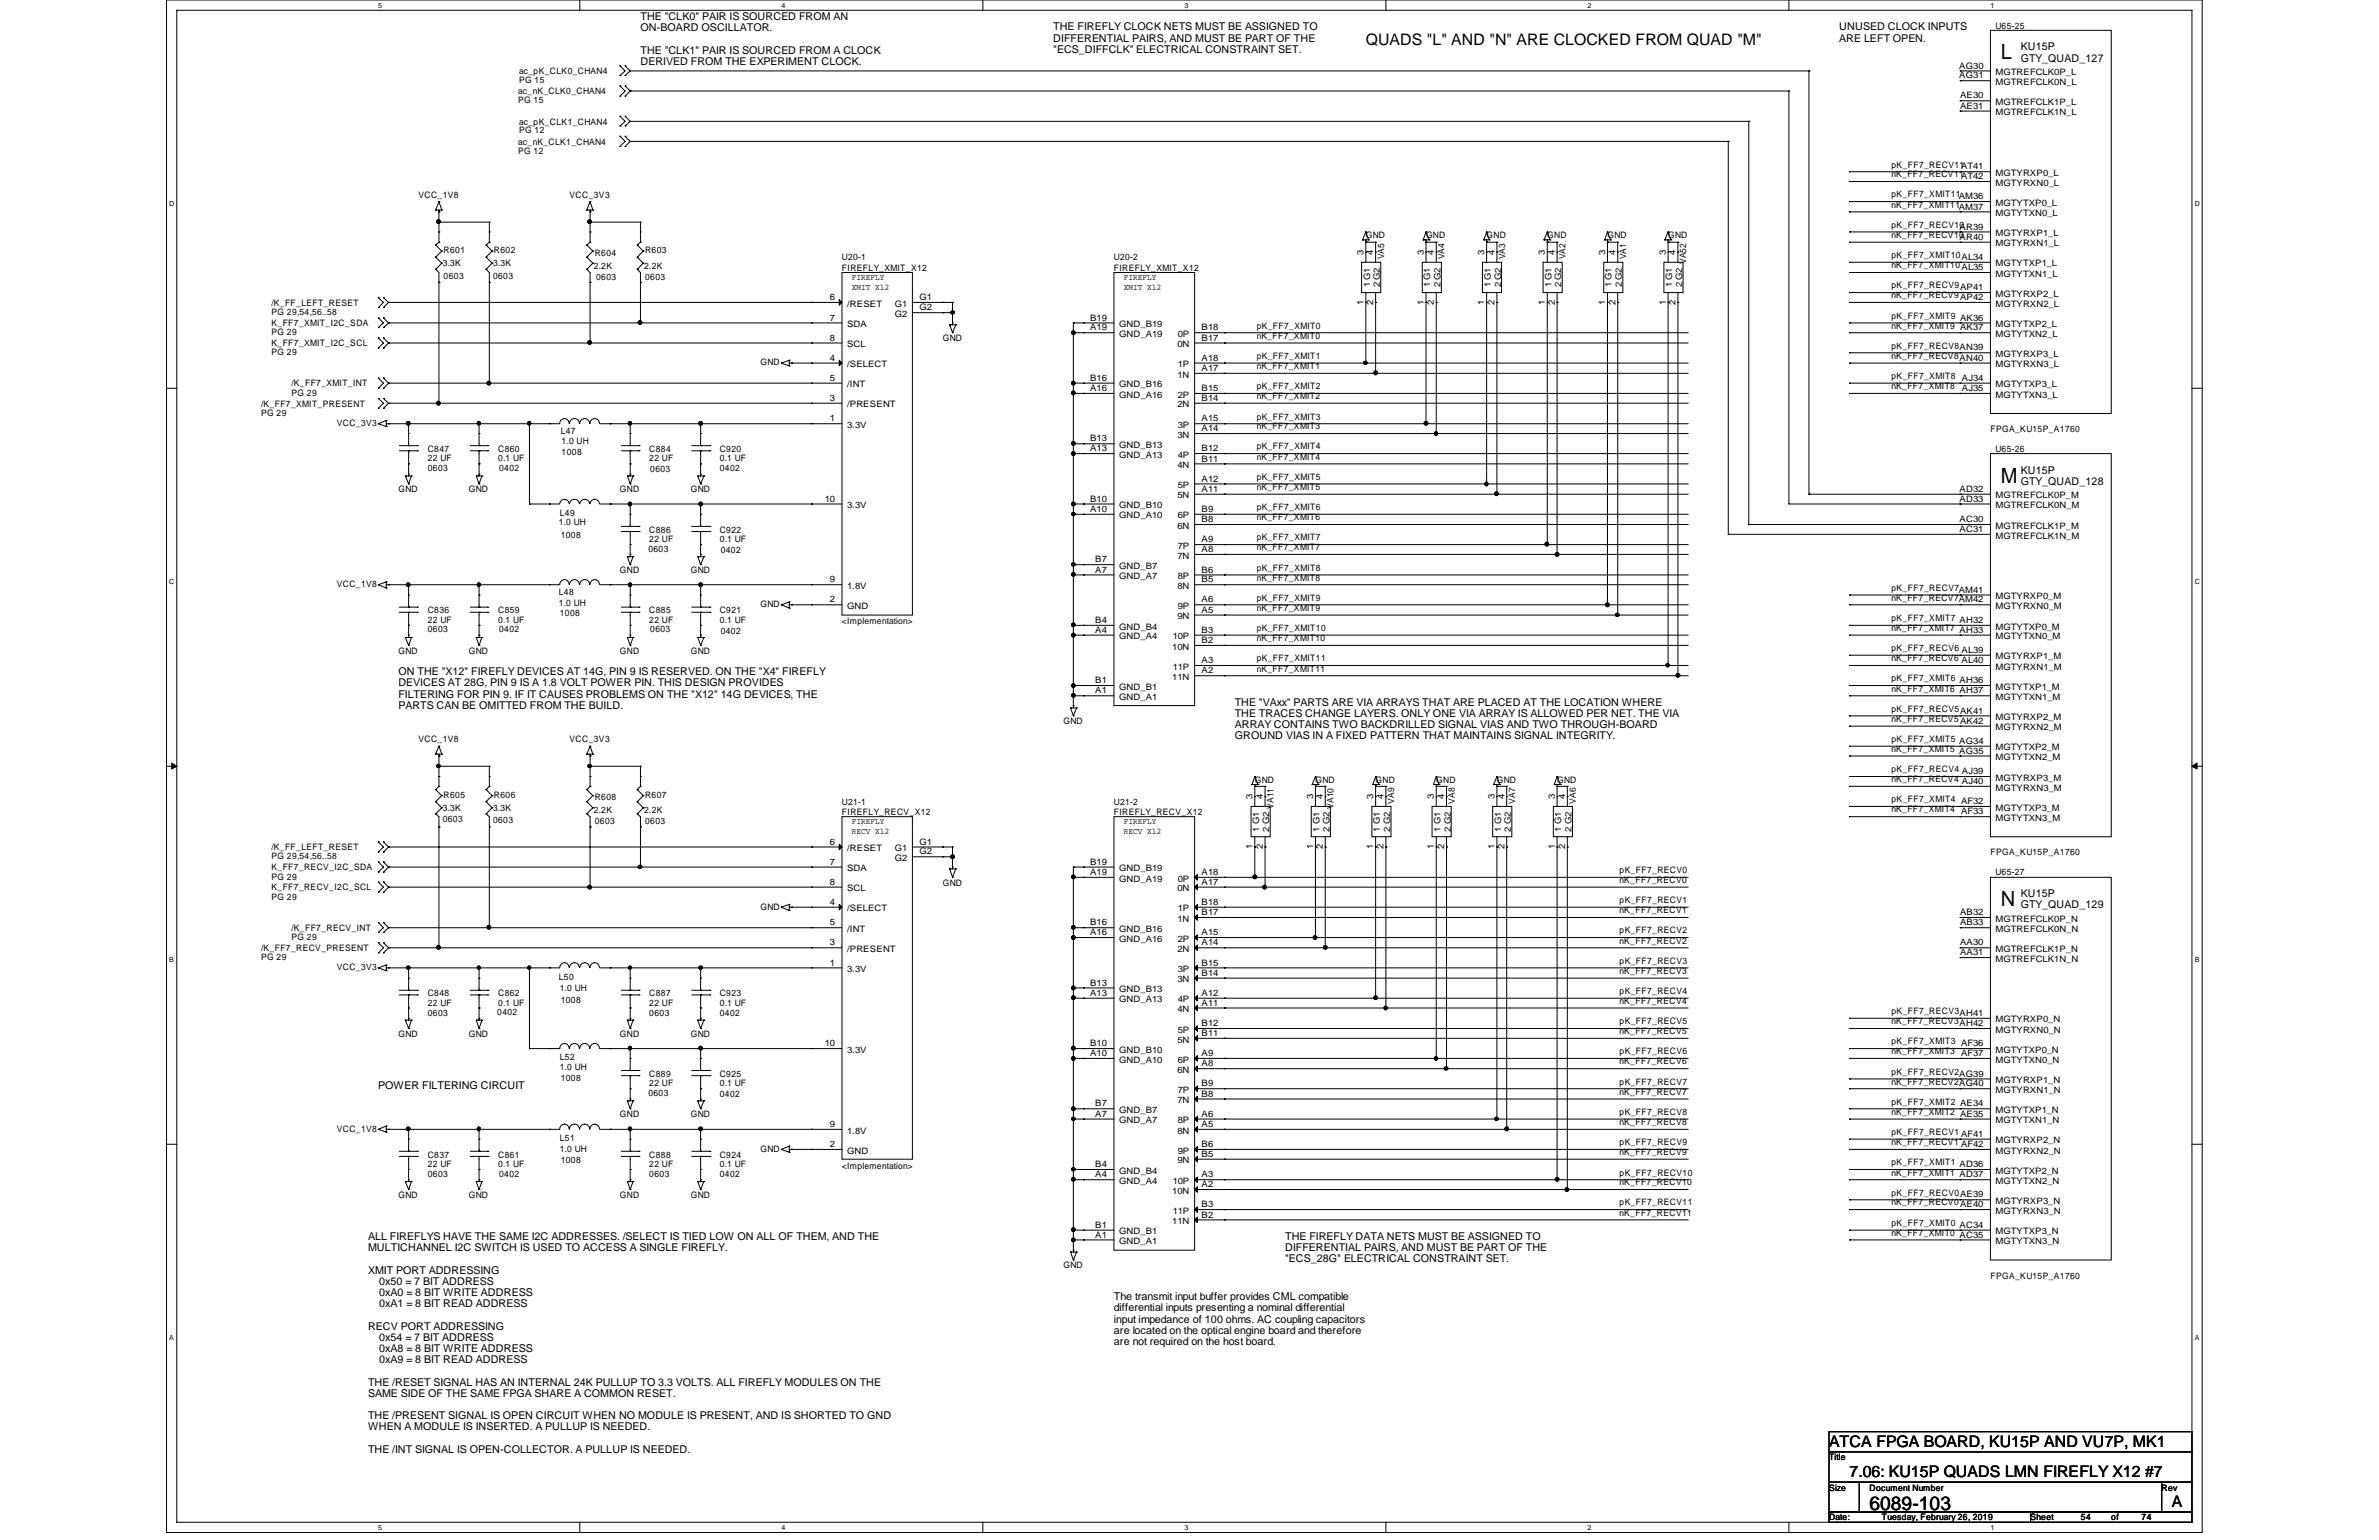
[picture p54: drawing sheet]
<svg xmlns="http://www.w3.org/2000/svg" width="432mm" height="279mm" viewBox="0 0 432 279" stroke-linecap="round" stroke-linejoin="round" font-family="sans-serif">
<defs><g id="words">
<g font-size="3.8">
<text x="363.1" y="10.8">L</text>
<text x="363.1" y="87.5">M</text>
<text x="363.1" y="164.3">N</text>
</g>
<text font-size="3.5" x="339.3" y="273.9">6089-103</text>
<g font-size="2.9">
<text x="247.9" y="8.2">QUADS &quot;L&quot; AND &quot;N&quot; ARE CLOCKED FROM QUAD &quot;M&quot;</text>
<text x="332" y="262.5">ATCA FPGA BOARD, KU15P AND VU7P, MK1</text>
<text x="335.7" y="267.9">7.06: KU15P QUADS LMN FIREFLY X12 #7</text>
<text x="394.2" y="273.4">A</text>
</g>
<g font-size="1.9">
<text x="116.2" y="3.6">THE &quot;CLK0&quot; PAIR IS SOURCED FROM AN</text>
<text x="116.2" y="5.7">ON-BOARD OSCILLATOR.</text>
<text x="191.2" y="5.5">THE FIREFLY CLOCK NETS MUST BE ASSIGNED TO</text>
<text x="333.8" y="5.5">UNUSED CLOCK INPUTS</text>
<text x="116.2" y="9.7">THE &quot;CLK1&quot; PAIR IS SOURCED FROM A CLOCK</text>
<text x="116.2" y="11.8">DERIVED FROM THE EXPERIMENT CLOCK.</text>
<text x="191.2" y="7.5">DIFFERENTIAL PAIRS, AND MUST BE PART OF THE</text>
<text x="191.2" y="9.6">&quot;ECS_DIFFCLK&quot; ELECTRICAL CONSTRAINT SET.</text>
<text x="333.8" y="7.5">ARE LEFT OPEN.</text>
<text x="366.8" y="9.1">KU15P</text>
<text x="366.8" y="11.2">GTY_QUAD_127</text>
<text x="366.8" y="85.9">KU15P</text>
<text x="366.8" y="88">GTY_QUAD_128</text>
<text x="72.3" y="122.5">ON THE &quot;X12&quot; FIREFLY DEVICES AT 14G, PIN 9 IS RESERVED. ON THE &quot;X4&quot; FIREFLY</text>
<text x="72.3" y="124.5">DEVICES AT 28G, PIN 9 IS A 1.8 VOLT POWER PIN. THIS DESIGN PROVIDES</text>
<text x="72.3" y="126.6">FILTERING FOR PIN 9. IF IT CAUSES PROBLEMS ON THE &quot;X12&quot; 14G DEVICES, THE</text>
<text x="72.3" y="128.6">PARTS CAN BE OMITTED FROM THE BUILD.</text>
<text x="224.1" y="128">THE &quot;VAxx&quot; PARTS ARE VIA ARRAYS THAT ARE PLACED AT THE LOCATION WHERE</text>
<text x="224.1" y="130">THE TRACES CHANGE LAYERS. ONLY ONE VIA ARRAY IS ALLOWED PER NET. THE VIA</text>
<text x="224.1" y="132.1">ARRAY CONTAINS TWO BACKDRILLED SIGNAL VIAS AND TWO THROUGH-BOARD</text>
<text x="224.1" y="134.1">GROUND VIAS IN A FIXED PATTERN THAT MAINTAINS SIGNAL INTEGRITY.</text>
<text x="366.8" y="162.7">KU15P</text>
<text x="366.8" y="164.8">GTY_QUAD_129</text>
<text x="68.7" y="197.5">POWER FILTERING CIRCUIT</text>
<text x="66.8" y="225">ALL FIREFLYS HAVE THE SAME I2C ADDRESSES. /SELECT IS TIED LOW ON ALL OF THEM, AND THE</text>
<text x="66.8" y="227">MULTICHANNEL I2C SWITCH IS USED TO ACCESS A SINGLE FIREFLY.</text>
<text x="233.3" y="225">THE FIREFLY DATA NETS MUST BE ASSIGNED TO</text>
<text x="233.3" y="227">DIFFERENTIAL PAIRS, AND MUST BE PART OF THE</text>
<text x="66.8" y="231.1">XMIT PORT ADDRESSING</text>
<text x="68.8" y="233.1">0x50 = 7 BIT ADDRESS</text>
<text x="233.3" y="229">&quot;ECS_28G&quot; ELECTRICAL CONSTRAINT SET.</text>
<text x="68.8" y="235.1">0xA0 = 8 BIT WRITE ADDRESS</text>
<text x="68.8" y="237.2">0xA1 = 8 BIT READ ADDRESS</text>
<text x="202.2" y="235.9">The transmit input buffer provides CML compatible</text>
<text x="202.2" y="237.9">differential inputs presenting a nominal differential</text>
<text x="202.2" y="239.9">input impedance of 100 ohms. AC coupling capacitors</text>
<text x="66.8" y="241.2">RECV PORT ADDRESSING</text>
<text x="68.8" y="243.2">0x54 = 7 BIT ADDRESS</text>
<text x="68.8" y="245.3">0xA8 = 8 BIT WRITE ADDRESS</text>
<text x="202.2" y="242">are located on the optical engine board and therefore</text>
<text x="202.2" y="244">are not required on the host board.</text>
<text x="66.8" y="251.4">THE /RESET SIGNAL HAS AN INTERNAL 24K PULLUP TO 3.3 VOLTS. ALL FIREFLY MODULES ON THE</text>
<text x="68.8" y="247.3">0xA9 = 8 BIT READ ADDRESS</text>
<text x="66.8" y="253.4">SAME SIDE OF THE SAME FPGA SHARE A COMMON RESET.</text>
<text x="66.8" y="257.5">THE /PRESENT SIGNAL IS OPEN CIRCUIT WHEN NO MODULE IS PRESENT, AND IS SHORTED TO GND</text>
<text x="66.8" y="259.5">WHEN A MODULE IS INSERTED. A PULLUP IS NEEDED.</text>
<text x="66.8" y="263.6">THE /INT SIGNAL IS OPEN-COLLECTOR. A PULLUP IS NEEDED.</text>
</g>
<g font-size="1.6">
<text x="362.2" y="5.2">U65-25</text>
<text x="94.1" y="17.1">ac_nK_CLK0_CHAN4</text>
<text x="94.2" y="13.5">ac_pK_CLK0_CHAN4</text>
<text x="94.2" y="15.1">PG 15</text>
<text x="355.6" y="14.2">AG31</text>
<text x="355.6" y="12.4">AG30</text>
<text x="355.8" y="17.9">AE30</text>
<text x="362.2" y="15.4">MGTREFCLK0N_L</text>
<text x="362.2" y="13.6">MGTREFCLK0P_L</text>
<text x="94.1" y="18.7">PG 15</text>
<text x="94.2" y="22.6">ac_pK_CLK1_CHAN4</text>
<text x="355.8" y="19.7">AE31</text>
<text x="362.2" y="20.9">MGTREFCLK1N_L</text>
<text x="362.2" y="19.1">MGTREFCLK1P_L</text>
<text x="94.1" y="26.2">ac_nK_CLK1_CHAN4</text>
<text x="94.1" y="27.9">PG 12</text>
<text x="94.2" y="24.2">PG 12</text>
<text x="75.9" y="35.9">VCC_1V8</text>
<text x="103.4" y="35.9">VCC_3V3</text>
<text x="343.3" y="30.4">pK_FF7_RECV11AT41</text>
<text x="343.3" y="32.2">nK_FF7_RECV11AT42</text>
<text x="343.3" y="35.8">pK_FF7_XMIT11AM36</text>
<text x="362.2" y="33.7">MGTYRXN0_L</text>
<text x="362.2" y="31.9">MGTYRXP0_L</text>
<text x="343.3" y="37.7">nK_FF7_XMIT11AM37</text>
<text x="343.3" y="41.3">pK_FF7_RECV10</text>
<text x="355.7" y="41.7">AR39</text>
<text x="362.2" y="39.2">MGTYTXN0_L</text>
<text x="362.2" y="37.3">MGTYTXP0_L</text>
<text x="80.5" y="46">R601</text>
<text x="89.7" y="46">R602</text>
<text x="107.9" y="46.4">R604</text>
<text x="117.1" y="46">R603</text>
<text x="152.8" y="47.2">U20-1</text>
<text x="202.2" y="47.2">U20-2</text>
<text x="247.5" y="46.3" transform="rotate(-90 247.5 46.3)">3</text>
<text x="247.9" y="43.3">GND</text>
<text x="249.3" y="46.3" transform="rotate(-90 249.3 46.3)">4</text>
<text x="251.2" y="47.1" transform="rotate(-90 251.2 47.1)">VA5</text>
<text x="258.4" y="46.3" transform="rotate(-90 258.4 46.3)">3</text>
<text x="258.8" y="43.3">GND</text>
<text x="260.3" y="46.3" transform="rotate(-90 260.3 46.3)">4</text>
<text x="262.2" y="47.1" transform="rotate(-90 262.2 47.1)">VA4</text>
<text x="269.4" y="46.3" transform="rotate(-90 269.4 46.3)">3</text>
<text x="269.8" y="43.3">GND</text>
<text x="271.3" y="46.3" transform="rotate(-90 271.3 46.3)">4</text>
<text x="273.2" y="47.1" transform="rotate(-90 273.2 47.1)">VA3</text>
<text x="280.4" y="46.3" transform="rotate(-90 280.4 46.3)">3</text>
<text x="280.8" y="43.3">GND</text>
<text x="282.2" y="46.3" transform="rotate(-90 282.2 46.3)">4</text>
<text x="284.1" y="47.1" transform="rotate(-90 284.1 47.1)">VA2</text>
<text x="291.3" y="46.3" transform="rotate(-90 291.3 46.3)">3</text>
<text x="291.8" y="43.3">GND</text>
<text x="293.2" y="46.3" transform="rotate(-90 293.2 46.3)">4</text>
<text x="295.1" y="47.1" transform="rotate(-90 295.1 47.1)">VA1</text>
<text x="302.3" y="46.3" transform="rotate(-90 302.3 46.3)">3</text>
<text x="302.8" y="43.3">GND</text>
<text x="304.1" y="46.3" transform="rotate(-90 304.1 46.3)">4</text>
<text x="306.1" y="47.9" transform="rotate(-90 306.1 47.9)">VA52</text>
<text x="343.3" y="43.2">nK_FF7_RECV10</text>
<text x="343.3" y="46.8">pK_FF7_XMIT10AL34</text>
<text x="355.7" y="43.5">AR40</text>
<text x="362.2" y="44.7">MGTYRXN1_L</text>
<text x="362.2" y="42.8">MGTYRXP1_L</text>
<text x="80.3" y="48.3">3.3K</text>
<text x="80.5" y="50.5">0603</text>
<text x="89.5" y="48.3">3.3K</text>
<text x="89.5" y="50.5">0603</text>
<text x="107.8" y="48.8">2.2K</text>
<text x="108.2" y="50.7">0603</text>
<text x="116.9" y="48.8">2.2K</text>
<text x="117.1" y="50.7">0603</text>
<text x="152.8" y="49.1">FIREFLY_XMIT_X12</text>
<text x="154.6" y="50.8">FIREFLY</text>
<text x="154.6" y="52.6">XMIT X12</text>
<text x="202.2" y="49.1">FIREFLY_XMIT_X12</text>
<text x="204" y="50.8">FIREFLY</text>
<text x="204" y="52.6">XMIT X12</text>
<text x="248.7" y="52.2" transform="rotate(-90 248.7 52.2)">1 G1</text>
<text x="250.4" y="52.2" transform="rotate(-90 250.4 52.2)">2 G2</text>
<text x="259.6" y="52.2" transform="rotate(-90 259.6 52.2)">1 G1</text>
<text x="261.5" y="52.2" transform="rotate(-90 261.5 52.2)">2 G2</text>
<text x="270.6" y="52.2" transform="rotate(-90 270.6 52.2)">1 G1</text>
<text x="272.5" y="52.2" transform="rotate(-90 272.5 52.2)">2 G2</text>
<text x="281.6" y="52.2" transform="rotate(-90 281.6 52.2)">1 G1</text>
<text x="283.4" y="52.2" transform="rotate(-90 283.4 52.2)">2 G2</text>
<text x="292.5" y="52.2" transform="rotate(-90 292.5 52.2)">1 G1</text>
<text x="294.4" y="52.2" transform="rotate(-90 294.4 52.2)">2 G2</text>
<text x="303.5" y="52.2" transform="rotate(-90 303.5 52.2)">1 G1</text>
<text x="305.3" y="52.2" transform="rotate(-90 305.3 52.2)">2 G2</text>
<text x="343.3" y="48.7">nK_FF7_XMIT10AL35</text>
<text x="343.3" y="52.3">pK_FF7_RECV9AP41</text>
<text x="362.2" y="53.8">MGTYRXP2_L</text>
<text x="362.2" y="50.2">MGTYTXN1_L</text>
<text x="362.2" y="48.3">MGTYTXP1_L</text>
<text x="49.3" y="55.5">/K_FF_LEFT_RESET</text>
<text x="49.3" y="57.2">PG 29,54,56..58</text>
<text x="49.3" y="59.2">K_FF7_XMIT_I2C_SDA</text>
<text x="150.6" y="54.4">6</text>
<text x="150.6" y="58.2">7</text>
<text x="153.8" y="55.6">/RESET</text>
<text x="153.8" y="59.4">SDA</text>
<text x="162.4" y="55.6">G1</text>
<text x="162.4" y="57.5">G2</text>
<text x="166.9" y="54.4">G1</text>
<text x="166.9" y="56.3">G2</text>
<text x="197.9" y="58.2">B19</text>
<text x="197.9" y="59.9">A19</text>
<text x="203.1" y="59.4">GND_B19</text>
<text x="218.1" y="59.9">B18</text>
<text x="228.1" y="59.6">pK_FF7_XMIT0</text>
<text x="247.5" y="55.3" transform="rotate(-90 247.5 55.3)">1</text>
<text x="249.3" y="55.3" transform="rotate(-90 249.3 55.3)">2</text>
<text x="258.4" y="55.3" transform="rotate(-90 258.4 55.3)">1</text>
<text x="260.3" y="55.3" transform="rotate(-90 260.3 55.3)">2</text>
<text x="269.4" y="55.3" transform="rotate(-90 269.4 55.3)">1</text>
<text x="271.3" y="55.3" transform="rotate(-90 271.3 55.3)">2</text>
<text x="280.4" y="55.3" transform="rotate(-90 280.4 55.3)">1</text>
<text x="282.2" y="55.3" transform="rotate(-90 282.2 55.3)">2</text>
<text x="291.3" y="55.3" transform="rotate(-90 291.3 55.3)">1</text>
<text x="293.2" y="55.3" transform="rotate(-90 293.2 55.3)">2</text>
<text x="302.3" y="55.3" transform="rotate(-90 302.3 55.3)">1</text>
<text x="304.1" y="55.3" transform="rotate(-90 304.1 55.3)">2</text>
<text x="343.3" y="54.1">nK_FF7_RECV9AP42</text>
<text x="343.3" y="57.8">pK_FF7_XMIT9 AK36</text>
<text x="343.3" y="59.6">nK_FF7_XMIT9 AK37</text>
<text x="362.2" y="55.6">MGTYRXN2_L</text>
<text x="362.2" y="59.4">MGTYTXP2_L</text>
<text x="49.3" y="60.8">PG 29</text>
<text x="49.3" y="62.8">K_FF7_XMIT_I2C_SCL</text>
<text x="49.3" y="64.4">PG 29</text>
<text x="150.6" y="65.4">4</text>
<text x="150.6" y="61.8">8</text>
<text x="153.8" y="63">SCL</text>
<text x="171.1" y="61.9">GND</text>
<text x="203.1" y="61.1">GND_A19</text>
<text x="213.7" y="63">0N</text>
<text x="213.8" y="61.1">0P</text>
<text x="218.1" y="61.8">B17</text>
<text x="218.1" y="65.4">A18</text>
<text x="228.1" y="61.5">nK_FF7_XMIT0</text>
<text x="228.1" y="65.1">pK_FF7_XMIT1</text>
<text x="343.3" y="63.2">pK_FF7_RECV8AN39</text>
<text x="343.3" y="65.1">nK_FF7_RECV8AN40</text>
<text x="362.2" y="64.8">MGTYRXP3_L</text>
<text x="362.2" y="61.1">MGTYTXN2_L</text>
<text x="52.9" y="70.1">/K_FF7_XMIT_INT</text>
<text x="52.9" y="71.8">PG 29</text>
<text x="138" y="66.3">GND</text>
<text x="150.6" y="69.1">5</text>
<text x="153.8" y="66.6">/SELECT</text>
<text x="153.8" y="70.3">/INT</text>
<text x="197.9" y="69.1">B16</text>
<text x="197.9" y="71">A16</text>
<text x="203.1" y="70.3">GND_B16</text>
<text x="213.7" y="68.5">1N</text>
<text x="213.8" y="66.6">1P</text>
<text x="218.1" y="67.3">A17</text>
<text x="218.1" y="71">B15</text>
<text x="228.1" y="67">nK_FF7_XMIT1</text>
<text x="228.1" y="70.6">pK_FF7_XMIT2</text>
<text x="343.3" y="68.7">pK_FF7_XMIT8</text>
<text x="343.3" y="70.6">nK_FF7_XMIT8</text>
<text x="356.1" y="71">AJ35</text>
<text x="356.1" y="69.1">AJ34</text>
<text x="362.2" y="66.6">MGTYRXN3_L</text>
<text x="362.2" y="70.3">MGTYTXP3_L</text>
<text x="47.4" y="73.8">/K_FF7_XMIT_PRESENT</text>
<text x="47.4" y="75.4">PG 29</text>
<text x="61.1" y="77.3">VCC_3V3</text>
<text x="150.6" y="76.5">1</text>
<text x="150.6" y="72.7">3</text>
<text x="153.8" y="77.6">3.3V</text>
<text x="153.8" y="73.9">/PRESENT</text>
<text x="203.1" y="72.1">GND_A16</text>
<text x="213.7" y="73.9">2N</text>
<text x="213.8" y="72.1">2P</text>
<text x="213.8" y="77.6">3P</text>
<text x="218.1" y="72.7">B14</text>
<text x="218.1" y="76.5">A15</text>
<text x="228.1" y="72.4">nK_FF7_XMIT2</text>
<text x="228.1" y="76.1">pK_FF7_XMIT3</text>
<text x="228.1" y="77.9">nK_FF7_XMIT3</text>
<text x="362.2" y="72.1">MGTYTXN3_L</text>
<text x="77.6" y="82">C847</text>
<text x="77.6" y="83.7">22 UF</text>
<text x="90.4" y="82">C860</text>
<text x="90.4" y="83.7">0.1 UF</text>
<text x="101.8" y="78.7">L47</text>
<text x="101.9" y="80.6">1.0 UH</text>
<text x="101.9" y="82.6">1008</text>
<text x="117.9" y="82">C884</text>
<text x="117.9" y="83.7">22 UF</text>
<text x="130.6" y="82">C920</text>
<text x="130.6" y="83.7">0.1 UF</text>
<text x="197.9" y="80.1">B13</text>
<text x="197.9" y="81.9">A13</text>
<text x="203.1" y="81.3">GND_B13</text>
<text x="203.1" y="83.1">GND_A13</text>
<text x="213.7" y="79.4">3N</text>
<text x="213.8" y="83.1">4P</text>
<text x="218.1" y="78.2">A14</text>
<text x="218.1" y="81.9">B12</text>
<text x="218.1" y="83.7">B11</text>
<text x="228.1" y="81.5">pK_FF7_XMIT4</text>
<text x="228.1" y="83.4">nK_FF7_XMIT4</text>
<text x="361.3" y="78.4">FPGA_KU15P_A1760</text>
<text x="362.2" y="82">U65-26</text>
<text x="72.3" y="89.3">GND</text>
<text x="77.6" y="85.5">0603</text>
<text x="85.1" y="89.3">GND</text>
<text x="90.6" y="85.5">0402</text>
<text x="112.5" y="89.3">GND</text>
<text x="118" y="85.7">0603</text>
<text x="125.4" y="89.3">GND</text>
<text x="130.6" y="85.5">0402</text>
<text x="213.7" y="84.9">4N</text>
<text x="213.8" y="88.6">5P</text>
<text x="218.1" y="87.4">A12</text>
<text x="218.1" y="89.2">A11</text>
<text x="228.1" y="87">pK_FF7_XMIT5</text>
<text x="228.1" y="88.9">nK_FF7_XMIT5</text>
<text x="355.7" y="89.2">AD32</text>
<text x="101.4" y="95.3">1.0 UH</text>
<text x="101.6" y="93.6">L49</text>
<text x="149.7" y="91">10</text>
<text x="153.8" y="92.2">3.3V</text>
<text x="197.9" y="91">B10</text>
<text x="197.9" y="92.9">A10</text>
<text x="203.1" y="92.2">GND_B10</text>
<text x="203.1" y="94.1">GND_A10</text>
<text x="213.7" y="90.4">5N</text>
<text x="213.7" y="95.9">6N</text>
<text x="213.8" y="94.1">6P</text>
<text x="218.1" y="92.9">B9</text>
<text x="218.1" y="94.7">B8</text>
<text x="228.1" y="92.5">pK_FF7_XMIT6</text>
<text x="228.1" y="94.4">nK_FF7_XMIT6</text>
<text x="355.7" y="91">AD33</text>
<text x="355.7" y="94.7">AC30</text>
<text x="362.2" y="92.2">MGTREFCLK0N_M</text>
<text x="362.2" y="90.4">MGTREFCLK0P_M</text>
<text x="362.2" y="95.9">MGTREFCLK1P_M</text>
<text x="101.8" y="97.5">1008</text>
<text x="117.7" y="100.2">0603</text>
<text x="117.9" y="96.7">C886</text>
<text x="117.9" y="98.3">22 UF</text>
<text x="130.6" y="96.7">C922</text>
<text x="130.6" y="98.3">0.1 UF</text>
<text x="130.8" y="100.3">0402</text>
<text x="213.7" y="101.3">7N</text>
<text x="213.8" y="99.6">7P</text>
<text x="218.1" y="98.4">A9</text>
<text x="218.1" y="100.2">A8</text>
<text x="228.1" y="98">pK_FF7_XMIT7</text>
<text x="228.1" y="99.8">nK_FF7_XMIT7</text>
<text x="355.7" y="96.5">AC31</text>
<text x="362.2" y="97.7">MGTREFCLK1N_M</text>
<text x="61.1" y="106.5">VCC_1V8</text>
<text x="112.5" y="104">GND</text>
<text x="125.4" y="104">GND</text>
<text x="150.6" y="105.7">9</text>
<text x="153.8" y="106.8">1.8V</text>
<text x="198.8" y="102">B7</text>
<text x="198.8" y="103.9">A7</text>
<text x="203.1" y="103.2">GND_B7</text>
<text x="203.1" y="105.1">GND_A7</text>
<text x="213.7" y="106.8">8N</text>
<text x="213.8" y="105.1">8P</text>
<text x="218.1" y="103.9">B6</text>
<text x="218.1" y="105.7">B5</text>
<text x="228.1" y="103.5">pK_FF7_XMIT8</text>
<text x="228.1" y="105.3">nK_FF7_XMIT8</text>
<text x="343.3" y="107.2">pK_FF7_RECV7AM41</text>
<text x="77.6" y="111.3">C836</text>
<text x="77.6" y="112.9">22 UF</text>
<text x="90.4" y="111.3">C859</text>
<text x="90.4" y="112.9">0.1 UF</text>
<text x="101.4" y="108">L48</text>
<text x="101.4" y="110">1.0 UH</text>
<text x="101.6" y="111.8">1008</text>
<text x="117.9" y="111.3">C885</text>
<text x="117.9" y="112.9">22 UF</text>
<text x="130.6" y="111.3">C921</text>
<text x="130.6" y="112.9">0.1 UF</text>
<text x="138" y="110.2">GND</text>
<text x="150.6" y="109.3">2</text>
<text x="152.8" y="113.3">&lt;Implementation&gt;</text>
<text x="153.8" y="110.5">GND</text>
<text x="198.8" y="113">B4</text>
<text x="213.7" y="112.4">9N</text>
<text x="213.8" y="110.5">9P</text>
<text x="218.1" y="109.3">A6</text>
<text x="218.1" y="111.2">A5</text>
<text x="228.1" y="109">pK_FF7_XMIT9</text>
<text x="228.1" y="110.8">nK_FF7_XMIT9</text>
<text x="343.3" y="109">nK_FF7_RECV7AM42</text>
<text x="343.3" y="112.7">pK_FF7_XMIT7 AH32</text>
<text x="362.2" y="110.5">MGTYRXN0_M</text>
<text x="362.2" y="108.7">MGTYRXP0_M</text>
<text x="72.3" y="118.6">GND</text>
<text x="77.6" y="114.7">0603</text>
<text x="85.1" y="118.6">GND</text>
<text x="90.6" y="114.7">0402</text>
<text x="112.5" y="118.6">GND</text>
<text x="118" y="114.7">0603</text>
<text x="125.4" y="118.6">GND</text>
<text x="130.8" y="115">0402</text>
<text x="198.8" y="114.8">A4</text>
<text x="203.1" y="114.2">GND_B4</text>
<text x="203.1" y="116">GND_A4</text>
<text x="212.8" y="117.9">10N</text>
<text x="212.9" y="116">10P</text>
<text x="218.1" y="114.8">B3</text>
<text x="218.1" y="116.7">B2</text>
<text x="228.1" y="114.5">pK_FF7_XMIT10</text>
<text x="228.1" y="116.3">nK_FF7_XMIT10</text>
<text x="228.1" y="120">pK_FF7_XMIT11</text>
<text x="343.3" y="114.5">nK_FF7_XMIT7 AH33</text>
<text x="343.3" y="118.1">pK_FF7_RECV6 AL39</text>
<text x="343.3" y="120">nK_FF7_RECV6 AL40</text>
<text x="362.2" y="119.6">MGTYRXP1_M</text>
<text x="362.2" y="116">MGTYTXN0_M</text>
<text x="362.2" y="114.2">MGTYTXP0_M</text>
<text x="198.8" y="124">B1</text>
<text x="198.8" y="125.8">A1</text>
<text x="203.1" y="125.1">GND_B1</text>
<text x="212.8" y="123.4">11N</text>
<text x="212.9" y="121.5">11P</text>
<text x="218.1" y="120.3">A3</text>
<text x="218.1" y="122.2">A2</text>
<text x="228.1" y="121.8">nK_FF7_XMIT11</text>
<text x="343.3" y="123.6">pK_FF7_XMIT6 AH36</text>
<text x="343.3" y="125.5">nK_FF7_XMIT6 AH37</text>
<text x="362.2" y="121.5">MGTYRXN1_M</text>
<text x="362.2" y="125.1">MGTYTXP1_M</text>
<text x="193" y="131.4">GND</text>
<text x="203.1" y="127">GND_A1</text>
<text x="343.3" y="129.1">pK_FF7_RECV5AK41</text>
<text x="343.3" y="131">nK_FF7_RECV5AK42</text>
<text x="362.2" y="130.6">MGTYRXP2_M</text>
<text x="362.2" y="127">MGTYTXN1_M</text>
<text x="75.9" y="134.7">VCC_1V8</text>
<text x="103.4" y="134.7">VCC_3V3</text>
<text x="343.3" y="134.6">pK_FF7_XMIT5 AG34</text>
<text x="343.3" y="136.4">nK_FF7_XMIT5 AG35</text>
<text x="362.2" y="132.5">MGTYRXN2_M</text>
<text x="362.2" y="137.9">MGTYTXN2_M</text>
<text x="362.2" y="136.1">MGTYTXP2_M</text>
<text x="227.8" y="142">GND</text>
<text x="238.8" y="142">GND</text>
<text x="249.7" y="142">GND</text>
<text x="260.7" y="142">GND</text>
<text x="271.7" y="142">GND</text>
<text x="282.6" y="142">GND</text>
<text x="343.3" y="140.1">pK_FF7_RECV4 AJ39</text>
<text x="343.3" y="141.9">nK_FF7_RECV4 AJ40</text>
<text x="362.2" y="143.4">MGTYRXN3_M</text>
<text x="362.2" y="141.6">MGTYRXP3_M</text>
<text x="80.3" y="147.2">3.3K</text>
<text x="80.3" y="149.2">0603</text>
<text x="80.5" y="144.8">R605</text>
<text x="89.5" y="147.2">3.3K</text>
<text x="89.5" y="149.4">0603</text>
<text x="89.7" y="144.8">R606</text>
<text x="107.8" y="147.5">2.2K</text>
<text x="107.9" y="145.1">R608</text>
<text x="107.9" y="149.5">0603</text>
<text x="116.9" y="147.5">2.2K</text>
<text x="117.1" y="144.8">R607</text>
<text x="117.1" y="149.5">0603</text>
<text x="152.8" y="147.8">FIREFLY_RECV_X12</text>
<text x="152.8" y="146">U21-1</text>
<text x="154.6" y="149.5">FIREFLY</text>
<text x="202.2" y="147.8">FIREFLY_RECV_X12</text>
<text x="202.2" y="146">U21-2</text>
<text x="204" y="149.5">FIREFLY</text>
<text x="227.3" y="145" transform="rotate(-90 227.3 145)">3</text>
<text x="229.2" y="145" transform="rotate(-90 229.2 145)">4</text>
<text x="231.1" y="146.7" transform="rotate(-90 231.1 146.7)">VA11</text>
<text x="238.3" y="145" transform="rotate(-90 238.3 145)">3</text>
<text x="240.1" y="145" transform="rotate(-90 240.1 145)">4</text>
<text x="242.1" y="146.7" transform="rotate(-90 242.1 146.7)">VA10</text>
<text x="249.3" y="145" transform="rotate(-90 249.3 145)">3</text>
<text x="251.1" y="145" transform="rotate(-90 251.1 145)">4</text>
<text x="253.1" y="145.8" transform="rotate(-90 253.1 145.8)">VA9</text>
<text x="260.3" y="145" transform="rotate(-90 260.3 145)">3</text>
<text x="262.1" y="145" transform="rotate(-90 262.1 145)">4</text>
<text x="264.1" y="145.8" transform="rotate(-90 264.1 145.8)">VA8</text>
<text x="271.3" y="145" transform="rotate(-90 271.3 145)">3</text>
<text x="273" y="145" transform="rotate(-90 273 145)">4</text>
<text x="275" y="145.8" transform="rotate(-90 275 145.8)">VA7</text>
<text x="282.2" y="145" transform="rotate(-90 282.2 145)">3</text>
<text x="284.1" y="145" transform="rotate(-90 284.1 145)">4</text>
<text x="286" y="145.8" transform="rotate(-90 286 145.8)">VA6</text>
<text x="343.3" y="145.5">pK_FF7_XMIT4 AF32</text>
<text x="343.3" y="147.4">nK_FF7_XMIT4 AF33</text>
<text x="362.2" y="148.9">MGTYTXN3_M</text>
<text x="362.2" y="147.1">MGTYTXP3_M</text>
<text x="49.3" y="154.3">/K_FF_LEFT_RESET</text>
<text x="49.3" y="155.9">PG 29,54,56..58</text>
<text x="150.6" y="153.2">6</text>
<text x="153.8" y="154.4">/RESET</text>
<text x="154.6" y="151.4">RECV X12</text>
<text x="162.4" y="154.4">G1</text>
<text x="166.9" y="153.2">G1</text>
<text x="166.9" y="155">G2</text>
<text x="204" y="151.4">RECV X12</text>
<text x="227.3" y="154" transform="rotate(-90 227.3 154)">1</text>
<text x="228.5" y="150.9" transform="rotate(-90 228.5 150.9)">1 G1</text>
<text x="229.2" y="154" transform="rotate(-90 229.2 154)">2</text>
<text x="230.4" y="150.9" transform="rotate(-90 230.4 150.9)">2 G2</text>
<text x="238.3" y="154" transform="rotate(-90 238.3 154)">1</text>
<text x="239.5" y="150.9" transform="rotate(-90 239.5 150.9)">1 G1</text>
<text x="240.1" y="154" transform="rotate(-90 240.1 154)">2</text>
<text x="241.3" y="150.9" transform="rotate(-90 241.3 150.9)">2 G2</text>
<text x="249.3" y="154" transform="rotate(-90 249.3 154)">1</text>
<text x="250.4" y="150.9" transform="rotate(-90 250.4 150.9)">1 G1</text>
<text x="251.1" y="154" transform="rotate(-90 251.1 154)">2</text>
<text x="252.3" y="150.9" transform="rotate(-90 252.3 150.9)">2 G2</text>
<text x="260.3" y="154" transform="rotate(-90 260.3 154)">1</text>
<text x="261.5" y="150.9" transform="rotate(-90 261.5 150.9)">1 G1</text>
<text x="262.1" y="154" transform="rotate(-90 262.1 154)">2</text>
<text x="263.3" y="150.9" transform="rotate(-90 263.3 150.9)">2 G2</text>
<text x="271.3" y="154" transform="rotate(-90 271.3 154)">1</text>
<text x="272.5" y="150.9" transform="rotate(-90 272.5 150.9)">1 G1</text>
<text x="273" y="154" transform="rotate(-90 273 154)">2</text>
<text x="274.2" y="150.9" transform="rotate(-90 274.2 150.9)">2 G2</text>
<text x="282.2" y="154" transform="rotate(-90 282.2 154)">1</text>
<text x="283.4" y="150.9" transform="rotate(-90 283.4 150.9)">1 G1</text>
<text x="284.1" y="154" transform="rotate(-90 284.1 154)">2</text>
<text x="285.2" y="150.9" transform="rotate(-90 285.2 150.9)">2 G2</text>
<text x="361.3" y="155.2">FPGA_KU15P_A1760</text>
<text x="49.3" y="157.9">K_FF7_RECV_I2C_SDA</text>
<text x="49.3" y="159.6">PG 29</text>
<text x="49.3" y="161.5">K_FF7_RECV_I2C_SCL</text>
<text x="150.6" y="156.9">7</text>
<text x="150.6" y="160.5">8</text>
<text x="153.8" y="158.1">SDA</text>
<text x="153.8" y="161.7">SCL</text>
<text x="162.4" y="156.2">G2</text>
<text x="171.1" y="160.7">GND</text>
<text x="197.9" y="156.9">B19</text>
<text x="197.9" y="158.8">A19</text>
<text x="203.1" y="158.1">GND_B19</text>
<text x="203.1" y="159.9">GND_A19</text>
<text x="213.7" y="161.7">0N</text>
<text x="213.8" y="159.9">0P</text>
<text x="218.1" y="158.8">A18</text>
<text x="218.1" y="160.5">A17</text>
<text x="294" y="158.4">pK_FF7_RECV0</text>
<text x="294" y="160.2">nK_FF7_RECV0</text>
<text x="362.2" y="158.8">U65-27</text>
<text x="49.3" y="163.2">PG 29</text>
<text x="138" y="165">GND</text>
<text x="150.6" y="164.2">4</text>
<text x="150.6" y="167.9">5</text>
<text x="153.8" y="165.4">/SELECT</text>
<text x="197.9" y="167.9">B16</text>
<text x="213.7" y="167.2">1N</text>
<text x="213.8" y="165.4">1P</text>
<text x="218.1" y="164.2">B18</text>
<text x="218.1" y="166">B17</text>
<text x="294" y="163.8">pK_FF7_RECV1</text>
<text x="294" y="165.7">nK_FF7_RECV1</text>
<text x="355.8" y="167.9">AB33</text>
<text x="355.8" y="166">AB32</text>
<text x="362.2" y="167.2">MGTREFCLK0P_N</text>
<text x="47.4" y="172.6">/K_FF7_RECV_PRESENT</text>
<text x="52.9" y="168.9">/K_FF7_RECV_INT</text>
<text x="52.9" y="170.5">PG 29</text>
<text x="150.6" y="171.5">3</text>
<text x="153.8" y="172.7">/PRESENT</text>
<text x="153.8" y="169.1">/INT</text>
<text x="197.9" y="169.7">A16</text>
<text x="203.1" y="169.1">GND_B16</text>
<text x="203.1" y="170.9">GND_A16</text>
<text x="213.7" y="172.7">2N</text>
<text x="213.8" y="170.9">2P</text>
<text x="218.1" y="169.7">A15</text>
<text x="218.1" y="171.5">A14</text>
<text x="294" y="169.3">pK_FF7_RECV2</text>
<text x="294" y="171.2">nK_FF7_RECV2</text>
<text x="355.8" y="173.3">AA31</text>
<text x="355.8" y="171.5">AA30</text>
<text x="362.2" y="169.1">MGTREFCLK0N_N</text>
<text x="362.2" y="172.7">MGTREFCLK1P_N</text>
<text x="47.4" y="174.2">PG 29</text>
<text x="61.1" y="176">VCC_3V3</text>
<text x="101.4" y="177.9">L50</text>
<text x="101.6" y="179.8">1.0 UH</text>
<text x="150.6" y="175.2">1</text>
<text x="153.8" y="176.4">3.3V</text>
<text x="197.9" y="178.8">B13</text>
<text x="213.7" y="178.2">3N</text>
<text x="213.8" y="176.4">3P</text>
<text x="218.1" y="175.2">B15</text>
<text x="218.1" y="177">B14</text>
<text x="294" y="174.8">pK_FF7_RECV3</text>
<text x="294" y="176.7">nK_FF7_RECV3</text>
<text x="362.2" y="174.5">MGTREFCLK1N_N</text>
<text x="77.6" y="180.8">C848</text>
<text x="77.6" y="182.5">22 UF</text>
<text x="77.6" y="184.4">0603</text>
<text x="90.3" y="184.2">0402</text>
<text x="90.4" y="180.8">C862</text>
<text x="90.4" y="182.5">0.1 UF</text>
<text x="101.8" y="182">1008</text>
<text x="117.9" y="180.8">C887</text>
<text x="117.9" y="182.5">22 UF</text>
<text x="117.9" y="184.4">0603</text>
<text x="130.6" y="180.8">C923</text>
<text x="130.6" y="182.5">0.1 UF</text>
<text x="130.6" y="184.4">0402</text>
<text x="197.9" y="180.7">A13</text>
<text x="203.1" y="180">GND_B13</text>
<text x="203.1" y="181.9">GND_A13</text>
<text x="213.7" y="183.6">4N</text>
<text x="213.8" y="181.9">4P</text>
<text x="218.1" y="180.7">A12</text>
<text x="218.1" y="182.5">A11</text>
<text x="294" y="180.3">pK_FF7_RECV4</text>
<text x="294" y="182.1">nK_FF7_RECV4</text>
<text x="294" y="185.8">pK_FF7_RECV5</text>
<text x="343.3" y="184">pK_FF7_RECV3AH41</text>
<text x="343.3" y="185.8">nK_FF7_RECV3AH42</text>
<text x="362.2" y="185.5">MGTYRXP0_N</text>
<text x="72.3" y="188.1">GND</text>
<text x="85.1" y="188.1">GND</text>
<text x="112.5" y="188.1">GND</text>
<text x="125.4" y="188.1">GND</text>
<text x="149.7" y="189.8">10</text>
<text x="153.8" y="191">3.3V</text>
<text x="197.9" y="189.8">B10</text>
<text x="197.9" y="191.6">A10</text>
<text x="203.1" y="191">GND_B10</text>
<text x="213.7" y="189.1">5N</text>
<text x="213.8" y="187.4">5P</text>
<text x="218.1" y="186.2">B12</text>
<text x="218.1" y="188">B11</text>
<text x="218.1" y="191.6">A9</text>
<text x="294" y="187.6">nK_FF7_RECV5</text>
<text x="294" y="191.3">pK_FF7_RECV6</text>
<text x="343.3" y="189.5">pK_FF7_XMIT3 AF36</text>
<text x="343.3" y="191.3">nK_FF7_XMIT3 AF37</text>
<text x="362.2" y="187.4">MGTYRXN0_N</text>
<text x="362.2" y="191">MGTYTXP0_N</text>
<text x="101.6" y="192.3">L52</text>
<text x="101.6" y="194.1">1.0 UH</text>
<text x="101.8" y="196.2">1008</text>
<text x="117.9" y="195.4">C889</text>
<text x="117.9" y="197">22 UF</text>
<text x="130.6" y="195.4">C925</text>
<text x="130.6" y="197">0.1 UF</text>
<text x="203.1" y="192.8">GND_A10</text>
<text x="213.7" y="194.6">6N</text>
<text x="213.8" y="192.8">6P</text>
<text x="218.1" y="193.5">A8</text>
<text x="218.1" y="197.1">B9</text>
<text x="294" y="193.1">nK_FF7_RECV6</text>
<text x="294" y="196.8">pK_FF7_RECV7</text>
<text x="343.3" y="195">pK_FF7_RECV2AG39</text>
<text x="343.3" y="196.8">nK_FF7_RECV2AG40</text>
<text x="362.2" y="196.5">MGTYRXP1_N</text>
<text x="362.2" y="192.8">MGTYTXN0_N</text>
<text x="112.5" y="202.7">GND</text>
<text x="117.7" y="198.9">0603</text>
<text x="125.4" y="202.7">GND</text>
<text x="130.6" y="199.1">0402</text>
<text x="198.8" y="200.7">B7</text>
<text x="198.8" y="202.6">A7</text>
<text x="203.1" y="201.9">GND_B7</text>
<text x="203.1" y="203.8">GND_A7</text>
<text x="213.7" y="200.2">7N</text>
<text x="213.8" y="198.3">7P</text>
<text x="213.8" y="203.8">8P</text>
<text x="218.1" y="199">B8</text>
<text x="218.1" y="202.6">A6</text>
<text x="294" y="198.6">nK_FF7_RECV7</text>
<text x="294" y="202.3">pK_FF7_RECV8</text>
<text x="343.3" y="200.4">pK_FF7_XMIT2 AE34</text>
<text x="343.3" y="202.3">nK_FF7_XMIT2 AE35</text>
<text x="362.2" y="198.3">MGTYRXN1_N</text>
<text x="362.2" y="203.8">MGTYTXN1_N</text>
<text x="362.2" y="201.9">MGTYTXP1_N</text>
<text x="61.1" y="205.3">VCC_1V8</text>
<text x="101.6" y="206.9">L51</text>
<text x="101.6" y="209">1.0 UH</text>
<text x="138" y="209">GND</text>
<text x="150.6" y="208.1">2</text>
<text x="150.6" y="204.5">9</text>
<text x="153.8" y="209.3">GND</text>
<text x="153.8" y="205.7">1.8V</text>
<text x="213.7" y="205.7">8N</text>
<text x="213.8" y="209.3">9P</text>
<text x="218.1" y="204.5">A5</text>
<text x="218.1" y="208.1">B6</text>
<text x="218.1" y="209.9">B5</text>
<text x="294" y="204.1">nK_FF7_RECV8</text>
<text x="294" y="207.8">pK_FF7_RECV9</text>
<text x="294" y="209.5">nK_FF7_RECV9</text>
<text x="343.3" y="205.9">pK_FF7_RECV1 AF41</text>
<text x="343.3" y="207.8">nK_FF7_RECV1 AF42</text>
<text x="362.2" y="209.3">MGTYRXN2_N</text>
<text x="362.2" y="207.4">MGTYRXP2_N</text>
<text x="77.6" y="210.1">C837</text>
<text x="77.6" y="211.7">22 UF</text>
<text x="77.6" y="213.5">0603</text>
<text x="90.4" y="210.1">C861</text>
<text x="90.4" y="211.7">0.1 UF</text>
<text x="90.6" y="213.5">0402</text>
<text x="101.8" y="211">1008</text>
<text x="117.9" y="210.1">C888</text>
<text x="117.9" y="211.7">22 UF</text>
<text x="117.9" y="213.5">0603</text>
<text x="130.6" y="210.1">C924</text>
<text x="130.6" y="211.7">0.1 UF</text>
<text x="130.6" y="213.5">0402</text>
<text x="152.8" y="212.1">&lt;Implementation&gt;</text>
<text x="198.8" y="211.8">B4</text>
<text x="198.8" y="213.6">A4</text>
<text x="203.1" y="212.9">GND_B4</text>
<text x="203.1" y="214.8">GND_A4</text>
<text x="212.9" y="214.8">10P</text>
<text x="213.7" y="211.1">9N</text>
<text x="218.1" y="213.6">A3</text>
<text x="218.1" y="215.4">A2</text>
<text x="294" y="213.3">pK_FF7_RECV10</text>
<text x="294" y="215.1">nK_FF7_RECV10</text>
<text x="343.3" y="211.4">pK_FF7_XMIT1 AD36</text>
<text x="343.3" y="213.3">nK_FF7_XMIT1 AD37</text>
<text x="362.2" y="214.8">MGTYTXN2_N</text>
<text x="362.2" y="212.9">MGTYTXP2_N</text>
<text x="72.3" y="217.3">GND</text>
<text x="85.1" y="217.3">GND</text>
<text x="112.5" y="217.3">GND</text>
<text x="125.4" y="217.3">GND</text>
<text x="212.8" y="216.6">10N</text>
<text x="212.9" y="220.2">11P</text>
<text x="218.1" y="219">B3</text>
<text x="218.1" y="220.9">B2</text>
<text x="294" y="218.7">pK_FF7_RECV11</text>
<text x="294" y="220.6">nK_FF7_RECV11</text>
<text x="343.3" y="216.9">pK_FF7_RECV0AE39</text>
<text x="343.3" y="218.7">nK_FF7_RECV0AE40</text>
<text x="362.2" y="220.2">MGTYRXN3_N</text>
<text x="362.2" y="218.4">MGTYRXP3_N</text>
<text x="198.8" y="222.8">B1</text>
<text x="198.8" y="224.5">A1</text>
<text x="203.1" y="223.9">GND_B1</text>
<text x="203.1" y="225.7">GND_A1</text>
<text x="212.8" y="222.1">11N</text>
<text x="343.3" y="222.4">pK_FF7_XMIT0 AC34</text>
<text x="343.3" y="224.2">nK_FF7_XMIT0 AC35</text>
<text x="362.2" y="225.7">MGTYTXN3_N</text>
<text x="362.2" y="223.9">MGTYTXP3_N</text>
<text x="193" y="230.1">GND</text>
<text x="361.3" y="232">FPGA_KU15P_A1760</text>
<text x="332" y="264.9">Title</text>
<text x="332" y="275.8">Date:</text>
<text x="332" y="270.4">Size</text>
<text x="339.3" y="270.4">Document Number</text>
<text x="341.5" y="275.8">Tuesday, February 26, 2019</text>
<text x="368.6" y="275.8">Sheet</text>
<text x="377.7" y="275.8">54</text>
<text x="383.2" y="275.8">of</text>
<text x="388.7" y="275.8">74</text>
<text x="392.3" y="270.4">Rev</text>
</g>
<g font-size="1.3">
<text x="68.7" y="1.4">5</text>
<text x="141.8" y="1.4">4</text>
<text x="215" y="1.4">3</text>
<text x="288.1" y="1.4">2</text>
<text x="361.3" y="1.4">1</text>
<text x="30.7" y="37.3">D</text>
<text x="398.4" y="37.3">D</text>
<text x="30.7" y="105.9">C</text>
<text x="398.4" y="105.9">C</text>
<text x="30.7" y="174.5">B</text>
<text x="398.4" y="174.5">B</text>
<text x="30.7" y="243.1">A</text>
<text x="398.4" y="243.1">A</text>
<text x="68.7" y="277.6">5</text>
<text x="141.8" y="277.6">4</text>
<text x="215" y="277.6">3</text>
<text x="288.1" y="277.6">2</text>
<text x="361.3" y="277.6">1</text>
</g>
</g></defs>
<path d="M30.2 0h369.5v278h-369.5zM32.1 1.9h365.7v274.3h-365.7z" fill="none" stroke="#000" stroke-width=".18"/>
<g fill="#fff">
<path d="M68.7 .3h.6v1.4h-.6z"/>
<path d="M68.7 276.4h.6v1.5h-.6z"/>
</g>
<path d="M105.2 0v1.9M105.2 276.2v1.8" fill="none" stroke="#000" stroke-width=".18"/>
<g fill="#fff">
<path d="M141.8 .3h.7v1.4h-.7z"/>
<path d="M141.8 276.4h.7v1.5h-.7z"/>
</g>
<path d="M178.4 0v1.9M178.4 276.2v1.8" fill="none" stroke="#000" stroke-width=".18"/>
<g fill="#fff">
<path d="M215 .3h.6v1.4h-.6z"/>
<path d="M215 276.4h.6v1.5h-.6z"/>
</g>
<path d="M251.5 0v1.9M251.5 276.2v1.8" fill="none" stroke="#000" stroke-width=".18"/>
<g fill="#fff">
<path d="M288.1 .3h.7v1.4h-.7z"/>
<path d="M288.1 276.4h.7v1.5h-.7z"/>
</g>
<path d="M324.7 0v1.9M324.7 276.2v1.8" fill="none" stroke="#000" stroke-width=".18"/>
<g fill="#fff">
<path d="M361.3 .3h.6v1.4h-.6z"/>
<path d="M361.3 276.4h.6v1.5h-.6z"/>
<path d="M30.7 36.2h1v1.4h-1z"/>
<path d="M398.4 36.2h.9v1.4h-.9z"/>
<path d="M30.7 104.7h1v1.5h-1z"/>
<path d="M398.4 104.7h.9v1.5h-.9z"/>
</g>
<path d="M30.2 70.4h1.9M397.8 70.4h1.9" fill="none" stroke="#000" stroke-width=".18"/>
<g fill="#fff">
<path d="M30.7 173.3h.9v1.5h-.9z"/>
<path d="M398.4 173.3h.8v1.5h-.8z"/>
</g>
<path d="M30.2 139h1.9M397.8 139h1.9" fill="none" stroke="#000" stroke-width=".18"/>
<path d="M31.2 138.4v1.1l.9-.5zM397.8 139l1 .5v-1.1z" fill="#000" stroke="#000" stroke-width=".18"/>
<g fill="#fff">
<path d="M30.7 241.9h.8v1.4h-.8z"/>
<path d="M398.4 241.9h.7v1.4h-.7z"/>
</g>
<g fill="none" stroke="#000" stroke-width=".18">
<path d="M112.5 13.7h.1M112.5 11.9h.1M112.5 17.4h.1M112.5 15.6h.1M112.5 11.9l1 1-1 .8M112.5 15.6l1 .9-1 .9M113.5 11.9h.1M113.5 13.7h.1M113.5 15.6h.1M113.5 17.4h.1M113.5 11.9l.9 1M113.5 15.6l.9 .9"/>
<path d="M114.4 12.9l-.9 .8M114.4 16.5l-.9 .9M114.4 16.5h.1M114.4 12.9h213.9M114.4 16.5h210.3M324.7 16.5h.1M324.7 16.5v74.9h36.6M328.3 12.9v76.8M328.3 12.9h.1M355.8 14.6h.1M355.8 12.9h.1M355.8 18.3h.1"/>
<path d="M355.8 14.6h5.5M355.8 12.9h5.5M355.8 18.3h5.5M361.3 5.5h21.9v69.5h-21.9zM79.1 38.1h.1M79.1 38.1h1.1M79.7 38.4h.1M79.7 36.6h.1M79.7 38.1v5.8M79.7 36.6l-.6 1.5M79.7 36.6l.5 1.5M80.2 38.1h.1"/>
<path d="M106.5 38.1h.1M106.5 38.1h1.1M107.1 38.4h.1M107.1 36.6h.1M107.1 38.1v5.8M107.1 36.6l.5 1.5M107.1 36.6l-.6 1.5M107.6 38.1h.1M112.5 22.9h.1M112.5 21.1h.1M112.5 26.6h.1M112.5 24.7h.1"/>
<path d="M112.5 21.1l1 .9-1 .9M112.5 24.7l1 1-1 .9M113.5 21.1h.1M113.5 22.9h.1M113.5 24.7h.1M113.5 26.6h.1M113.5 21.1l.9 .9M113.5 24.7l.9 1M114.4 22l-.9 .9M114.4 25.7l-.9 .9M114.4 22h203M114.4 25.7h199.3"/>
<path d="M313.7 25.7v71.2M313.7 25.7h.1M317.4 22v73.2M317.4 22h.1M335.7 31.2h.1M335.7 32.9h.1M335.7 36.6h.1M335.7 38.4h.1M335.7 32.9h25.6M335.7 31.2h25.6M335.7 38.4h25.6M335.7 36.6h25.6"/>
<path d="M355.8 20.2h.1M355.8 32.9h.1M355.8 31.2h.1M355.8 38.4h.1M355.8 36.6h.1M355.8 20.2h5.5M68.7 55.8h.1M68.7 54h.1M68.7 59.4h.1M68.7 57.7h.1M68.7 54l.9 .9-.9 .9M68.7 57.7l.9 .9-.9 .8"/>
<path d="M69.6 54h.1M69.6 55.8h.1M69.6 57.7h.1M69.6 59.4h.1M69.6 54l.9 .9M69.6 57.7l.9 .9M70.5 58.6h.1M70.5 58.6h82.3M70.5 54.9h.1M70.5 54.9h82.3M70.5 54.9l-.9 .9M70.5 58.6l-.9 .8"/>
<path d="M79.1 48.9h.1M79.1 46.7h.1M79.1 44.4h.1M79.1 48.9l.6 .5v23.8M79.1 46.7l1.1 1.1M79.1 44.4l1.1 1.2M79.7 43.9h.1M79.7 51.2h.1M79.7 42.1h.1M79.7 43.9l-.6 .5M79.7 40.3h.1M79.7 40.3h9.1"/>
<path d="M80.2 47.8h.1M80.2 45.6h.1M80.2 47.8l-1.1 1.1M80.2 45.6l-1.1 1.1M88.2 48.9h.1M88.2 46.7h.1M88.2 44.5h.1M88.2 48.9l.6 .5v20.1M88.2 46.7l1.1 1.1M88.2 44.5l1.1 1.1M88.8 43.9h.1M88.8 43.9l-.6 .6"/>
<path d="M88.8 51.2h.1M88.8 42.1h.1M88.8 40.3h.1M88.8 40.3v3.6M89.3 47.8h.1M89.3 45.6h.1M89.3 47.8l-1.1 1.1M89.3 45.6l-1.1 1.1M106.5 48.9h.1M106.5 46.7h.1M106.5 44.4h.1M106.5 48.9l.6 .5v12.8"/>
<path d="M106.5 46.7l1.1 1.1M106.5 44.4l1.1 1.2M107.1 40.3h.1M107.1 40.3h9.1M107.1 43.9h.1M107.1 51.2h.1M107.1 42.1h.1M107.1 43.9l-.6 .5M107.6 47.8h.1M107.6 45.6h.1M107.6 47.8l-1.1 1.1M107.6 45.6l-1.1 1.1"/>
<path d="M115.7 48.9h.1M115.7 46.7h.1M115.7 44.4h.1M115.7 48.9l.5 .5v9.2M115.7 46.7l1.1 1.1M115.7 44.4l1.1 1.2M116.2 43.9h.1M116.2 51.2h.1M116.2 42.1h.1M116.2 40.3h.1M116.2 43.9l-.5 .5M116.2 40.3v3.6"/>
<path d="M116.2 58.6h.1M116.8 47.8h.1M116.8 45.6h.1M116.8 47.8l-1.1 1.1M116.8 45.6l-1.1 1.1M147.3 54.9h.1M147.3 58.6h.1M152.8 49.4h12.8v62.2h-12.8zM165.6 56.7h7.3M171.1 54.9h.1M171.1 56.7h.1M172.4 58.9h.1"/>
<path d="M172.4 58.9h1.1M172.4 58.9l.5 1.5M172.9 56.7h.1M172.9 54.9h.1M172.9 54.9v4M172.9 54.9h-7.3M172.9 58.6h.1M173.5 58.9h.1M173.5 58.9l-.6 1.5M194.8 58.6h.1M194.8 58.6v69.8M194.8 58.6h7.4"/>
<path d="M196.7 58.6h.1M202.2 49.4h14.6v78.6h-14.6zM247.1 47.6h3.5v5.5h-3.5zM247.3 43.5h.1M247.3 43.5h1.1M247.9 54.9h.1M247.9 45.7h.1M247.9 53.1v12.8M247.9 43.9h.1M247.9 42.1h.1M247.9 43.5v4.1M247.9 42.1l.5 1.4"/>
<path d="M247.9 42.1l-.6 1.4M247.9 43.9h1.8M248.4 43.5h.1M249.7 43.9h.1M249.7 43.9v3.7M249.7 54.9h.1M249.7 45.7h.1M249.7 53.1v14.6M258.1 47.6h3.5v5.5h-3.5zM258.3 43.5h.1M258.3 43.5h1.1M258.8 43.9h.1"/>
<path d="M258.8 42.1h.1M258.8 43.5v4.1M258.8 42.1l.6 1.4M258.8 42.1l-.5 1.4M258.8 43.9h1.9M258.8 54.9h.1M258.8 45.7h.1M258.8 53.1v23.8M259.4 43.5h.1M260.7 43.9h.1M260.7 43.9v3.7M260.7 54.9h.1"/>
<path d="M260.7 45.7h.1M260.7 53.1v25.6M269.1 47.6h3.4v5.5h-3.4zM269.3 43.5h.1M269.3 43.5h1M269.8 43.9h1.9M269.8 43.9h.1M269.8 42.1h.1M269.8 43.5v4.1M269.8 42.1l.5 1.4M269.8 42.1l-.5 1.4M269.8 54.9h.1"/>
<path d="M269.8 45.7h.1M269.8 53.1v34.7M270.3 43.5h.1M271.7 54.9h.1M271.7 45.7h.1M271.7 53.1v36.6M271.7 43.9h.1M271.7 43.9v3.7M280.1 47.6h3.4v5.5h-3.4zM280.2 43.5h.1M280.2 43.5h1.1M280.8 43.9h1.8"/>
<path d="M280.8 54.9h.1M280.8 45.7h.1M280.8 53.1v45.7M280.8 43.9h.1M280.8 42.1h.1M280.8 43.5v4.1M280.8 42.1l.5 1.4M280.8 42.1l-.6 1.4M281.3 43.5h.1M282.6 43.9h.1M282.6 43.9v3.7M282.6 54.9h.1"/>
<path d="M282.6 45.7h.1M282.6 53.1v47.5M291.1 47.6h3.5v5.5h-3.5zM291.3 43.5h.1M291.3 43.5h1.1M291.8 43.9h.1M291.8 42.1h.1M291.8 43.5v4.1M291.8 42.1l.6 1.4M291.8 42.1l-.5 1.4M291.8 54.9h.1M291.8 45.7h.1"/>
<path d="M291.8 53.1v56.6M291.8 43.9h1.8M292.4 43.5h.1M293.6 43.9h.1M293.6 43.9v3.7M293.6 54.9h.1M293.6 45.7h.1M293.6 53.1v58.5M302 47.6h3.5v5.5h-3.5zM302.2 43.5h.1M302.2 43.5h1.1M302.8 43.9h1.7"/>
<path d="M302.8 54.9h.1M302.8 45.7h.1M302.8 53.1v67.6M302.8 43.9h.1M302.8 42.1h.1M302.8 43.5v4.1M302.8 42.1l.5 1.4M302.8 42.1l-.6 1.4M303.3 43.5h.1M304.5 43.9h.1M304.5 43.9v3.7M304.5 54.9h.1"/>
<path d="M304.5 45.7h.1M304.5 53.1v69.5M335.7 42.1h.1M335.7 43.9h.1M335.7 47.6h.1M335.7 49.4h.1M335.7 53.1h.1M335.7 54.9h.1M335.7 58.6h.1M335.7 43.9h25.6M335.7 54.9h25.6M335.7 42.1h25.6"/>
<path d="M335.7 53.1h25.6M335.7 49.4h25.6M335.7 47.6h25.6M335.7 58.6h25.6M355.8 43.9h.1M355.8 54.9h.1M355.8 42.1h.1M355.8 53.1h.1M355.8 49.4h.1M355.8 47.6h.1M355.8 58.6h.1M68.7 63.2h.1"/>
<path d="M68.7 61.3h.1M68.7 70.4h.1M68.7 68.6h.1M68.7 74.1h.1M68.7 72.3h.1M68.7 68.6l.9 .9-.9 .9M68.7 61.3l.9 .9-.9 1M68.7 72.3l.9 .9-.9 .9M68.7 76.9h.1M68.7 76.9l1.4 .5M69.6 61.3h.1M69.6 63.2h.1"/>
<path d="M69.6 68.6h.1M69.6 70.4h.1M69.6 72.3h.1M69.6 74.1h.1M69.6 61.3l.9 .9M69.6 68.6l.9 .9M69.6 72.3l.9 .9M70.1 77.4h.1M70.1 76.3h.1M70.1 76.3v1.1M70.1 76.3l-1.4 .6M70.5 73.2h.1"/>
<path d="M70.5 73.2h82.3M70.5 62.2l-.9 1M70.5 69.5l-.9 .9M70.5 73.2l-.9 .9M70.5 76.9h.1M70.5 62.2h.1M70.5 62.2h82.3M70.5 69.5h.1M70.5 69.5h82.3M74.2 78.7h.1M74.2 76.9h.1M74.2 76.9v4"/>
<path d="M79.7 73.2h.1M87 78.7h.1M87 76.9h.1M87 76.9v4M88.8 69.5h.1M96.1 76.9h.1M96.1 76.9v14.5M99.7 76.9h.1M101.6 76.8a.85 .85 0 0 1 .8-.9 .85 .85 0 0 1 .9 .9M101.6 76.9h-31.5M103.4 76.8a.89 .89 0 0 1 .9-.9 .89 .89 0 0 1 .9 .9M105.2 76.8a.89 .89 0 0 1 .9-.9 .89 .89 0 0 1 .9 .9"/>
<path d="M107.1 76.8a.85 .85 0 0 1 .8-.9 .85 .85 0 0 1 .9 .9M107.1 62.2h.1M108.9 76.9h43.9M110.7 76.9h.1M114.4 78.7h.1M114.4 76.9h.1M114.4 76.9v4M127.2 76.9h.1M127.2 76.9v4M127.2 78.7h.1M141.8 65.9h.1M141.8 65.9l1.5 .5"/>
<path d="M143.3 66.4h.1M143.3 65.4h.1M143.3 65.4v1M143.3 65.4l-1.5 .5M143.7 65.9h.1M147.3 76.9h.1M147.3 73.2h.1M147.3 65.9h.1M147.3 69.5h.1M147.3 62.2h.1M152.8 65.9h-9.5M172.9 60.4h.1"/>
<path d="M194.8 69.5h.1M194.8 60.4h.1M194.8 71.4h.1M194.8 71.4h7.4M194.8 69.5h7.4M196.7 60.4h.1M196.7 69.5h.1M196.7 71.4h.1M202.2 60.4h-7.4M216.8 65.9h89.6M216.8 76.9h89.6M216.8 60.4h89.6"/>
<path d="M216.8 62.2h89.6M216.8 67.7h89.6M216.8 73.2h89.6M216.8 78.7h89.6M222.3 60.4h.1M222.3 62.2h.1M222.3 65.9h.1M222.3 67.7h.1M222.3 71.4h.1M222.3 73.2h.1M222.3 76.9h.1M222.3 78.7h.1"/>
<path d="M247.9 65.9h.1M249.7 67.7h.1M258.8 76.9h.1M260.7 78.7h.1M306.4 71.4h-89.6M335.7 60.4h.1M335.7 64h.1M335.7 65.9h.1M335.7 69.5h.1M335.7 71.4h.1M335.7 65.9h25.6M335.7 64h25.6"/>
<path d="M335.7 60.4h25.6M335.7 71.4h25.6M335.7 69.5h25.6M355.8 65.9h.1M355.8 64h.1M355.8 60.4h.1M355.8 71.4h.1M355.8 69.5h.1M72.5 81.8h3.3M72.5 80.9h3.3M73.6 86.4h.1M73.6 86.4h1.1"/>
<path d="M73.6 86.4l.6 1.4M74.2 86h.1M74.2 87.8h.1M74.2 80.9h.1M74.2 81.8h.1M74.2 84.2h.1M74.2 81.8v4.6M74.7 86.4h.1M74.7 86.4l-.5 1.4M75.8 81.8h.1M75.8 80.9h.1M85.3 81.8h3.3"/>
<path d="M85.3 80.9h3.3M86.4 86.4h.1M86.4 86.4h1.1M86.4 86.4l.6 1.4M87 80.9h.1M87 81.8h.1M87 84.2h.1M87 81.8v4.6M87 86h.1M87 87.8h.1M87.5 86.4h.1M87.5 86.4l-.5 1.4"/>
<path d="M88.6 81.8h.1M88.6 80.9h.1M96.1 91.4h.1M96.1 91.4h5.5M99.7 91.4h.1M101.6 91.4a.85 .85 0 0 1 .8-.8 .85 .85 0 0 1 .9 .8M103.4 91.4a.89 .89 0 0 1 .9-.8 .89 .89 0 0 1 .9 .8M105.2 91.4a.89 .89 0 0 1 .9-.8 .89 .89 0 0 1 .9 .8M107.1 91.4a.85 .85 0 0 1 .9-.8 .85 .85 0 0 1 .8 .8M108.9 91.4h43.9M110.7 91.4h.1M112.8 81.8h3.2"/>
<path d="M112.8 80.9h3.2M112.8 96.4h3.2M112.8 95.5h3.2M113.9 86.4h.1M113.9 86.4h1M113.9 86.4l.5 1.4M114.4 93.3h.1M114.4 98.8h.1M114.4 84.2h.1M114.4 91.4v4.1M114.4 91.4h.1M114.4 86h.1"/>
<path d="M114.4 87.8h.1M114.4 95.5h.1M114.4 96.4h.1M114.4 80.9h.1M114.4 81.8h.1M114.4 81.8v4.6M114.4 96.4v4.6M114.9 86.4h.1M114.9 86.4l-.5 1.4M116 96.4h.1M116 95.5h.1M116 81.8h.1"/>
<path d="M116 80.9h.1M125.6 96.4h3.3M125.6 95.5h3.3M125.6 81.8h3.3M125.6 80.9h3.3M126.7 86.4h.1M126.7 86.4h1.1M126.7 86.4l.5 1.4M127.2 91.4h.1M127.2 91.4v4.1M127.2 95.5h.1M127.2 96.4h.1"/>
<path d="M127.2 96.4v4.6M127.2 86h.1M127.2 87.8h.1M127.2 93.3h.1M127.2 98.8h.1M127.2 80.9h.1M127.2 81.8h.1M127.2 84.2h.1M127.2 81.8v4.6M127.8 86.4h.1M127.8 86.4l-.6 1.4M128.9 96.4h.1"/>
<path d="M128.9 95.5h.1M128.9 81.8h.1M128.9 80.9h.1M147.3 91.4h.1M194.8 82.3h.1M194.8 91.4h.1M194.8 93.3h.1M194.8 91.4h7.4M194.8 80.5h.1M194.8 82.3h7.4M194.8 93.3h7.4M196.7 80.5h.1"/>
<path d="M196.7 82.3h.1M196.7 91.4h.1M196.7 93.3h.1M202.2 80.5h-7.4M216.8 82.3h89.6M216.8 93.3h89.6M216.8 84.2h89.6M216.8 87.8h89.6M216.8 89.7h89.6M216.8 95.2h89.6M216.8 98.8h89.6M222.3 82.3h.1"/>
<path d="M222.3 84.2h.1M222.3 87.8h.1M222.3 89.7h.1M222.3 93.3h.1M222.3 95.2h.1M222.3 98.8h.1M269.8 87.8h.1M271.7 89.7h.1M280.8 98.8h.1M313.7 96.9h.1M313.7 96.9h47.6M317.4 95.2h.1"/>
<path d="M317.4 95.2h43.9M328.3 89.7h.1M355.8 91.4h.1M355.8 89.7h.1M355.8 96.9h.1M355.8 95.2h.1M361.3 82.3h21.9v69.5h-21.9zM361.3 89.7h-33M68.7 106.1h.1M68.7 106.1l1.4 .6M70.1 106.7h.1M70.1 105.6h.1"/>
<path d="M70.1 105.6v1.1M70.1 106.1h31.5M70.1 105.6l-1.4 .5M70.5 106.1h.1M72.5 111.1h3.3M72.5 110.2h3.3M73.6 115.7h.1M73.6 115.7h1.1M73.6 115.7l.6 1.4M74.2 115.2h.1M74.2 117.1h.1M74.2 110.2h.1"/>
<path d="M74.2 111.1h.1M74.2 111.1v4.6M74.2 108h.1M74.2 113.5h.1M74.2 106.1h.1M74.2 106.1v4.1M74.7 115.7h.1M74.7 115.7l-.5 1.4M75.8 111.1h.1M75.8 110.2h.1M85.3 111.1h3.3M85.3 110.2h3.3"/>
<path d="M86.4 115.7h.1M86.4 115.7h1.1M86.4 115.7l.6 1.4M87 110.2h.1M87 111.1h.1M87 108h.1M87 113.5h.1M87 111.1v4.6M87 115.2h.1M87 117.1h.1M87 106.1h.1M87 106.1v4.1"/>
<path d="M87.5 115.7h.1M87.5 115.7l-.5 1.4M88.6 111.1h.1M88.6 110.2h.1M99.7 106.1h.1M101.6 106a.85 .85 0 0 1 .8-.8 .85 .85 0 0 1 .9 .8M103.4 106a.89 .89 0 0 1 .9-.8 .89 .89 0 0 1 .9 .8M105.2 106a.89 .89 0 0 1 .9-.8 .89 .89 0 0 1 .9 .8M107.1 106a.85 .85 0 0 1 .8-.8 .85 .85 0 0 1 .9 .8M108.9 106.1h43.9M110.7 106.1h.1M112.8 111.1h3.2"/>
<path d="M112.8 110.2h3.2M113.9 101h.1M113.9 115.7h.1M113.9 101h1M113.9 101l.5 1.4M113.9 115.7h1M113.9 115.7l.5 1.4M114.4 110.2h.1M114.4 111.1h.1M114.4 108h.1M114.4 113.5h.1M114.4 106.1v4.1"/>
<path d="M114.4 111.1v4.6M114.4 100.6h.1M114.4 102.4h.1M114.4 115.2h.1M114.4 117.1h.1M114.4 106.1h.1M114.9 101h.1M114.9 115.7h.1M114.9 101l-.5 1.4M114.9 115.7l-.5 1.4M116 111.1h.1M116 110.2h.1"/>
<path d="M125.6 111.1h3.3M125.6 110.2h3.3M126.7 101h.1M126.7 115.7h.1M126.7 101h1.1M126.7 101l.5 1.4M126.7 115.7h1.1M126.7 115.7l.5 1.4M127.2 106.1h.1M127.2 106.1v4.1M127.2 100.6h.1M127.2 102.4h.1"/>
<path d="M127.2 115.2h.1M127.2 117.1h.1M127.2 110.2h.1M127.2 111.1h.1M127.2 111.1v4.6M127.2 108h.1M127.2 113.5h.1M127.8 101h.1M127.8 115.7h.1M127.8 101l-.6 1.4M127.8 115.7l-.6 1.4M128.9 111.1h.1"/>
<path d="M128.9 110.2h.1M141.8 109.7h.1M141.8 109.7l1.5 .6M143.3 110.3h.1M143.3 109.2h.1M143.3 109.2v1.1M143.3 109.7h9.5M143.3 109.2l-1.5 .5M143.7 109.7h.1M147.3 109.7h.1M147.3 106.1h.1M194.8 102.4h.1"/>
<path d="M194.8 104.3h.1M194.8 113.5h.1M194.8 115.2h.1M194.8 115.2h7.4M196.7 102.4h.1M196.7 104.3h.1M196.7 113.5h.1M196.7 115.2h.1M202.2 102.4h-7.4M202.2 104.3h-7.4M202.2 113.5h-7.4M216.8 109.7h89.6"/>
<path d="M216.8 104.3h89.6M216.8 115.2h89.6M216.8 100.6h89.6M216.8 111.6h89.6M216.8 117.1h89.6M222.3 100.6h.1M222.3 104.3h.1M222.3 106.1h.1M222.3 109.7h.1M222.3 111.6h.1M222.3 115.2h.1M222.3 117.1h.1"/>
<path d="M282.6 100.6h.1M291.8 109.7h.1M293.6 111.6h.1M306.4 106.1h-89.6M335.7 107.9h.1M335.7 109.7h.1M335.7 113.5h.1M335.7 115.2h.1M335.7 118.9h.1M335.7 109.7h25.6M335.7 113.5h25.6M335.7 115.2h25.6"/>
<path d="M335.7 107.9h25.6M335.7 118.9h25.6M355.8 109.7h.1M355.8 107.9h.1M355.8 118.9h.1M355.8 115.2h.1M355.8 113.5h.1M79.1 136.8h.1M79.1 136.8h1.1M79.7 139h.1M79.7 139h9.1M79.7 137.2h.1"/>
<path d="M79.7 135.4h.1M79.7 136.8v5.9M79.7 135.4l-.6 1.4M79.7 135.4l.5 1.4M80.2 136.8h.1M88.8 139h.1M88.8 139v3.7M106.5 136.8h.1M106.5 136.8h1.1M107.1 139h9.1M107.1 139h.1M107.1 137.2h.1"/>
<path d="M107.1 135.4h.1M107.1 136.8v5.9M107.1 135.4l.5 1.4M107.1 135.4l-.6 1.4M107.6 136.8h.1M116.2 139h.1M116.2 139v3.7M194.3 128.4h.1M194.3 128.4h1.1M194.3 128.4l.5 1.5M194.8 128h.1M194.8 129.9h.1"/>
<path d="M194.8 124.4h.1M194.8 126.2h.1M194.8 124.4h7.4M194.8 126.2h7.4M195.4 128.4h.1M195.4 128.4l-.6 1.5M196.7 124.4h.1M196.7 126.2h.1M216.8 120.7h89.6M216.8 122.6h89.6M222.3 120.7h.1M222.3 122.6h.1"/>
<path d="M302.8 120.7h.1M304.5 122.6h.1M335.7 120.7h.1M335.7 124.4h.1M335.7 126.2h.1M335.7 129.9h.1M335.7 131.7h.1M335.7 135.4h.1M335.7 137.2h.1M335.7 124.4h25.6M335.7 126.2h25.6M335.7 120.7h25.6"/>
<path d="M335.7 131.7h25.6M335.7 129.9h25.6M335.7 137.2h25.6M335.7 135.4h25.6M355.8 120.7h.1M355.8 131.7h.1M355.8 129.9h.1M355.8 126.2h.1M355.8 137.2h.1M355.8 124.4h.1M355.8 135.4h.1M68.7 154.6h.1"/>
<path d="M68.7 152.7h.1M68.7 158.2h.1M68.7 156.4h.1M68.7 152.7l.9 1-.9 .9M68.7 156.4l.9 .9-.9 .9M69.6 152.7h.1M69.6 154.6h.1M69.6 156.4h.1M69.6 158.2h.1M69.6 152.7l.9 1M69.6 156.4l.9 .9M70.5 153.7h.1"/>
<path d="M70.5 153.7h82.3M70.5 157.3h.1M70.5 153.7l-.9 .9M70.5 157.3l-.9 .9M79.1 147.7h.1M79.1 145.5h.1M79.1 143.3h.1M79.1 147.7l.6 .5v23.8M79.1 145.5l1.1 1.1M79.1 143.3l1.1 1.1M79.7 142.7h.1M79.7 142.7l-.6 .6"/>
<path d="M79.7 150h.1M79.7 140.9h.1M80.2 146.6h.1M80.2 144.4h.1M80.2 146.6l-1.1 1.1M80.2 144.4l-1.1 1.1M88.2 147.7h.1M88.2 145.5h.1M88.2 143.3h.1M88.2 147.7l.6 .5v20.1M88.2 145.5l1.1 1.1M88.2 143.3l1.1 1.1"/>
<path d="M88.8 142.7h.1M88.8 150h.1M88.8 140.9h.1M88.8 142.7l-.6 .6M89.3 146.6h.1M89.3 144.4h.1M89.3 146.6l-1.1 1.1M89.3 144.4l-1.1 1.1M106.5 147.7h.1M106.5 145.5h.1M106.5 143.3h.1M106.5 147.7l.6 .5v12.8"/>
<path d="M106.5 145.5l1.1 1.1M106.5 143.3l1.1 1.1M107.1 142.7h.1M107.1 150h.1M107.1 140.9h.1M107.1 142.7l-.6 .6M107.6 146.6h.1M107.6 144.4h.1M107.6 146.6l-1.1 1.1M107.6 144.4l-1.1 1.1M115.7 147.7h.1M115.7 145.5h.1"/>
<path d="M115.7 143.3h.1M115.7 147.7l.5 .5v9.1M115.7 145.5l1.1 1.1M115.7 143.3l1.1 1.1M116.2 150h.1M116.2 140.9h.1M116.2 157.3h.1M116.2 142.7h.1M116.2 142.7l-.5 .6M116.8 146.6h.1M116.8 144.4h.1M116.8 146.6l-1.1 1.1"/>
<path d="M116.8 144.4l-1.1 1.1M147.3 153.7h.1M147.3 157.3h.1M152.8 148.2h12.8v62.1h-12.8zM152.8 157.3h-82.3M165.6 155.4h7.3M171.1 153.7h.1M171.1 155.4h.1M172.4 157.6h.1M172.4 157.6h1.1M172.4 157.6l.5 1.6M172.9 153.7h.1"/>
<path d="M172.9 153.7v3.9M172.9 153.7h-7.3M172.9 155.4h.1M172.9 157.3h.1M172.9 159.2h.1M173.5 157.6h.1M173.5 157.6l-.6 1.6M194.8 157.3h.1M194.8 157.3v69.9M194.8 159.2h.1M194.8 157.3h7.4M194.8 159.2h7.4"/>
<path d="M196.7 157.3h.1M196.7 159.2h.1M202.2 148.2h14.6v78.6h-14.6zM216.8 159.2h89.6M222.3 159.2h.1M227.1 146.3h3.4v5.5h-3.4zM227.2 142.3h.1M227.2 142.3h1.1M227.8 142.7h.1M227.8 140.9h.1M227.8 142.3v4M227.8 140.9l.5 1.4"/>
<path d="M227.8 140.9l-.6 1.4M227.8 153.7h.1M227.8 144.5h.1M227.8 151.8v7.4M227.8 142.7h1.8M227.8 159.2h.1M228.3 142.3h.1M229.6 142.7h.1M229.6 142.7v3.6M229.6 153.7h.1M229.6 144.5h.1M229.6 151.8v9.2"/>
<path d="M238 146.3h3.5v5.5h-3.5zM238.2 142.3h.1M238.2 142.3h1.1M238.8 153.7h.1M238.8 144.5h.1M238.8 151.8v18.3M238.8 142.7h1.7M238.8 142.7h.1M238.8 140.9h.1M238.8 142.3v4M238.8 140.9l.5 1.4M238.8 140.9l-.6 1.4"/>
<path d="M239.3 142.3h.1M240.5 142.7h.1M240.5 142.7v3.6M240.5 153.7h.1M240.5 144.5h.1M240.5 151.8v20.2M249 146.3h3.5v5.5h-3.5zM249.2 142.3h.1M249.2 142.3h1.1M249.7 142.7h1.8M249.7 142.7h.1M249.7 140.9h.1"/>
<path d="M249.7 142.3v4M249.7 140.9l.6 1.4M249.7 140.9l-.5 1.4M249.7 153.7h.1M249.7 144.5h.1M249.7 151.8v29.3M250.3 142.3h.1M251.5 153.7h.1M251.5 144.5h.1M251.5 142.7h.1M251.5 142.7v3.6M251.5 151.8v31.1"/>
<path d="M259.9 146.3h3.5v5.5h-3.5zM260.2 142.3h.1M260.2 142.3h1M260.7 142.7h1.9M260.7 142.7h.1M260.7 140.9h.1M260.7 142.3v4M260.7 140.9l.5 1.4M260.7 140.9l-.5 1.4M260.7 153.7h.1M260.7 144.5h.1M260.7 151.8v40.2"/>
<path d="M261.2 142.3h.1M262.6 153.7h.1M262.6 144.5h.1M262.6 142.7h.1M262.6 142.7v3.6M262.6 151.8v42.1M270.9 146.3h3.5v5.5h-3.5zM271.1 142.3h.1M271.1 142.3h1.1M271.7 153.7h.1M271.7 144.5h.1M271.7 151.8v51.2"/>
<path d="M271.7 142.7h.1M271.7 140.9h.1M271.7 142.3v4M271.7 140.9l.5 1.4M271.7 140.9l-.6 1.4M271.7 142.7h1.8M272.2 142.3h.1M273.5 142.7h.1M273.5 142.7v3.6M273.5 153.7h.1M273.5 144.5h.1M273.5 151.8v53.1"/>
<path d="M281.9 146.3h3.5v5.5h-3.5zM282.1 142.3h.1M282.1 142.3h1.1M282.6 142.7h.1M282.6 140.9h.1M282.6 142.3v4M282.6 140.9l.6 1.4M282.6 140.9l-.5 1.4M282.6 142.7h1.9M282.6 153.7h.1M282.6 144.5h.1M282.6 151.8v62.2"/>
<path d="M283.2 142.3h.1M284.5 142.7h.1M284.5 142.7v3.6M284.5 153.7h.1M284.5 144.5h.1M284.5 151.8v64M335.7 140.9h.1M335.7 142.7h.1M335.7 146.3h.1M335.7 148.2h.1M335.7 142.7h25.6M335.7 140.9h25.6"/>
<path d="M335.7 148.2h25.6M335.7 146.3h25.6M355.8 142.7h.1M355.8 140.9h.1M355.8 148.2h.1M355.8 146.3h.1M361.3 159.2h21.9v69.4h-21.9zM68.7 161.9h.1M68.7 160h.1M68.7 169.2h.1M68.7 167.4h.1M68.7 172.9h.1"/>
<path d="M68.7 171h.1M68.7 160l.9 1-.9 .9M68.7 167.4l.9 .9-.9 .9M68.7 171l.9 1-.9 .9M68.7 175.6h.1M68.7 175.6l1.4 .5M69.6 160h.1M69.6 161.9h.1M69.6 167.4h.1M69.6 169.2h.1M69.6 171h.1M69.6 172.9h.1"/>
<path d="M69.6 160l.9 1M69.6 167.4l.9 .9M69.6 171l.9 1M70.1 176.1h.1M70.1 175.1h.1M70.1 175.1v1M70.1 175.6h31.5M70.1 175.1l-1.4 .5M70.5 168.3h.1M70.5 168.3h82.3M70.5 172h.1M70.5 172h82.3"/>
<path d="M70.5 161l-.9 .9M70.5 168.3l-.9 .9M70.5 172l-.9 .9M70.5 175.6h.1M70.5 161h.1M70.5 161h82.3M72.5 179.7h3.3M74.2 179.7h.1M74.2 177.5h.1M74.2 175.6h.1M74.2 175.6v4.1M75.8 179.7h.1"/>
<path d="M79.7 172h.1M85.3 179.7h3.3M87 179.7h.1M87 177.5h.1M87 175.6h.1M87 175.6v4.1M88.6 179.7h.1M88.8 168.3h.1M96.1 175.6h.1M96.1 175.6v14.6M99.7 175.6h.1M101.6 175.6a.85 .85 0 0 1 .8-.9 .85 .85 0 0 1 .9 .9"/>
<path d="M103.4 175.6a.89 .89 0 0 1 .9-.9 .89 .89 0 0 1 .9 .9M105.2 175.6a.89 .89 0 0 1 .9-.9 .89 .89 0 0 1 .9 .9M107.1 175.6a.85 .85 0 0 1 .8-.9 .85 .85 0 0 1 .9 .9M107.1 161h.1M108.9 175.6h43.9M110.7 175.6h.1M112.8 179.7h3.2M114.4 177.5h.1M114.4 175.6v4.1M114.4 179.7h.1M114.4 175.6h.1M116 179.7h.1"/>
<path d="M125.6 179.7h3.3M127.2 175.6h.1M127.2 175.6v4.1M127.2 179.7h.1M127.2 177.5h.1M128.9 179.7h.1M141.8 164.6h.1M141.8 164.6l1.5 .6M143.3 165.2h.1M143.3 164.1h.1M143.3 164.1v1.1M143.3 164.6h9.5"/>
<path d="M143.3 164.1l-1.5 .5M143.7 164.6h.1M147.3 175.6h.1M147.3 172h.1M147.3 164.6h.1M147.3 168.3h.1M147.3 161h.1M194.8 168.3h.1M194.8 170.1h.1M194.8 179.2h.1M194.8 168.3h7.4M194.8 170.1h7.4"/>
<path d="M194.8 179.2h7.4M196.7 168.3h.1M196.7 170.1h.1M196.7 179.2h.1M216.8 164.6h89.6M216.8 172h89.6M216.8 161h89.6M216.8 166.5h89.6M216.8 170.1h89.6M216.8 177.5h89.6M222.3 161h.1M222.3 164.6h.1"/>
<path d="M222.3 166.5h.1M222.3 170.1h.1M222.3 172h.1M222.3 175.6h.1M222.3 177.5h.1M229.6 161h.1M238.8 170.1h.1M240.5 172h.1M306.4 175.6h-89.6M355.8 168.3h.1M355.8 166.5h.1M355.8 173.7h.1"/>
<path d="M355.8 172h.1M355.8 172h5.5M355.8 168.3h5.5M355.8 166.5h5.5M355.8 173.7h5.5M72.5 180.5h3.3M73.6 185.1h.1M73.6 185.1h1.1M73.6 185.1l.6 1.5M74.2 184.7h.1M74.2 186.6h.1M74.2 180.5h.1"/>
<path d="M74.2 182.9h.1M74.2 180.5v4.6M74.7 185.1h.1M74.7 185.1l-.5 1.5M75.8 180.5h.1M85.3 180.5h3.3M86.4 185.1h.1M86.4 185.1h1.1M86.4 185.1l.6 1.5M87 180.5h.1M87 182.9h.1M87 180.5v4.6"/>
<path d="M87 184.7h.1M87 186.6h.1M87.5 185.1h.1M87.5 185.1l-.5 1.5M88.6 180.5h.1M96.1 190.2h.1M96.1 190.2h5.5M99.7 190.2h.1M101.6 190.2a.85 .85 0 0 1 .8-.9 .85 .85 0 0 1 .9 .9M103.4 190.2a.89 .89 0 0 1 .9-.9 .89 .89 0 0 1 .9 .9M105.2 190.2a.89 .89 0 0 1 .9-.9 .89 .89 0 0 1 .9 .9M107.1 190.2a.85 .85 0 0 1 .8-.9 .85 .85 0 0 1 .9 .9"/>
<path d="M108.9 190.2h43.9M110.7 190.2h.1M112.8 180.5h3.2M112.8 195.2h3.2M112.8 194.2h3.2M113.9 185.1h.1M113.9 199.7h.1M113.9 185.1h1M113.9 185.1l.5 1.5M113.9 199.7h1M113.9 199.7l.5 1.5M114.4 192h.1"/>
<path d="M114.4 197.5h.1M114.4 182.9h.1M114.4 190.2v4M114.4 184.7h.1M114.4 186.6h.1M114.4 199.4h.1M114.4 180.5h.1M114.4 180.5v4.6M114.4 190.2h.1M114.4 194.2h.1M114.4 195.2h.1M114.4 195.2v4.5"/>
<path d="M114.9 185.1h.1M114.9 199.7h.1M114.9 185.1l-.5 1.5M114.9 199.7l-.5 1.5M116 180.5h.1M116 195.2h.1M116 194.2h.1M125.6 180.5h3.3M125.6 195.2h3.3M125.6 194.2h3.3M126.7 185.1h.1M126.7 199.7h.1"/>
<path d="M126.7 185.1h1.1M126.7 185.1l.5 1.5M126.7 199.7h1.1M126.7 199.7l.5 1.5M127.2 190.2h.1M127.2 190.2v4M127.2 184.7h.1M127.2 186.6h.1M127.2 199.4h.1M127.2 180.5h.1M127.2 180.5v4.6M127.2 194.2h.1"/>
<path d="M127.2 195.2h.1M127.2 192h.1M127.2 197.5h.1M127.2 182.9h.1M127.2 195.2v4.5M127.8 185.1h.1M127.8 199.7h.1M127.8 185.1l-.6 1.5M127.8 199.7l-.6 1.5M128.9 180.5h.1M128.9 195.2h.1M128.9 194.2h.1"/>
<path d="M147.3 190.2h.1M194.8 190.2h.1M194.8 181.1h.1M194.8 192h.1M194.8 192h7.4M196.7 181.1h.1M196.7 190.2h.1M196.7 192h.1M202.2 190.2h-7.4M202.2 181.1h-7.4M216.8 186.6h89.6M216.8 192h89.6"/>
<path d="M216.8 181.1h89.6M216.8 188.4h89.6M216.8 193.9h89.6M216.8 199.4h89.6M222.3 181.1h.1M222.3 182.9h.1M222.3 186.6h.1M222.3 188.4h.1M222.3 192h.1M222.3 193.9h.1M222.3 197.5h.1M222.3 199.4h.1"/>
<path d="M249.7 181.1h.1M251.5 182.9h.1M260.7 192h.1M262.6 193.9h.1M306.4 197.5h-89.6M306.4 182.9h-89.6M335.7 184.7h.1M335.7 186.6h.1M335.7 190.2h.1M335.7 192h.1M335.7 195.7h.1M335.7 197.5h.1"/>
<path d="M335.7 190.2h25.6M335.7 186.6h25.6M335.7 197.5h25.6M335.7 184.7h25.6M335.7 195.7h25.6M335.7 192h25.6M355.8 186.6h.1M355.8 197.5h.1M355.8 184.7h.1M355.8 195.7h.1M355.8 192h.1M355.8 190.2h.1"/>
<path d="M30.2 207.6h1.9M68.7 204.9h.1M68.7 204.9l1.4 .5M70.1 205.4h.1M70.1 204.3h.1M70.1 204.3v1.1M70.1 204.3l-1.4 .6M70.5 204.9h.1M72.5 209.8h3.3M72.5 208.9h3.3M73.6 214.4h.1M73.6 214.4h1.1"/>
<path d="M73.6 214.4l.6 1.4M74.2 214h.1M74.2 215.8h.1M74.2 208.9h.1M74.2 209.8h.1M74.2 206.7h.1M74.2 212.2h.1M74.2 204.9h.1M74.2 204.9v4M74.2 209.8v4.6M74.7 214.4h.1M74.7 214.4l-.5 1.4"/>
<path d="M75.8 209.8h.1M75.8 208.9h.1M85.3 209.8h3.3M85.3 208.9h3.3M86.4 214.4h.1M86.4 214.4h1.1M86.4 214.4l.6 1.4M87 208.9h.1M87 209.8h.1M87 206.7h.1M87 212.2h.1M87 209.8v4.6"/>
<path d="M87 214h.1M87 215.8h.1M87 204.9h.1M87 204.9v4M87.5 214.4h.1M87.5 214.4l-.5 1.4M88.6 209.8h.1M88.6 208.9h.1M99.7 204.9h.1M103.3 204.9a.85 .85 0 0 0-.9-.9 .85 .85 0 0 0-.8 .9h-31.5M103.4 204.9a.89 .89 0 0 1 .9-.9 .89 .89 0 0 1 .9 .9M105.2 204.9a.89 .89 0 0 1 .9-.9 .89 .89 0 0 1 .9 .9"/>
<path d="M107.1 204.9a.85 .85 0 0 1 .8-.9 .85 .85 0 0 1 .9 .9M108.9 204.9h43.9M110.7 204.9h.1M112.8 209.8h3.2M112.8 208.9h3.2M113.9 214.4h.1M113.9 214.4h1M113.9 214.4l.5 1.4M114.4 208.9h.1M114.4 209.8h.1M114.4 206.7h.1M114.4 212.2h.1"/>
<path d="M114.4 204.9v4M114.4 209.8v4.6M114.4 201.2h.1M114.4 214h.1M114.4 215.8h.1M114.4 204.9h.1M114.9 214.4h.1M114.9 214.4l-.5 1.4M116 209.8h.1M116 208.9h.1M125.6 209.8h3.3M125.6 208.9h3.3"/>
<path d="M126.7 214.4h.1M126.7 214.4h1.1M126.7 214.4l.5 1.4M127.2 208.9h.1M127.2 209.8h.1M127.2 204.9h.1M127.2 204.9v4M127.2 209.8v4.6M127.2 201.2h.1M127.2 214h.1M127.2 215.8h.1M127.2 206.7h.1"/>
<path d="M127.2 212.2h.1M127.8 214.4h.1M127.8 214.4l-.6 1.4M128.9 209.8h.1M128.9 208.9h.1M141.8 208.5h.1M141.8 208.5l1.5 .5M143.3 209h.1M143.3 207.9h.1M143.3 207.9v1.1M143.3 207.9l-1.5 .6M143.7 208.5h.1"/>
<path d="M147.3 208.5h.1M147.3 204.9h.1M152.8 208.5h-9.5M194.8 214h.1M194.8 214h7.4M194.8 212.2h7.4M194.8 201.2h.1M194.8 203h.1M194.8 212.2h.1M194.8 201.2h7.4M196.7 201.2h.1M196.7 203h.1"/>
<path d="M196.7 212.2h.1M196.7 214h.1M202.2 203h-7.4M216.8 204.9h89.6M216.8 208.5h89.6M216.8 219.5h89.6M216.8 203h89.6M216.8 214h89.6M216.8 210.3h89.6M216.8 215.8h89.6M222.3 203h.1M222.3 204.9h.1"/>
<path d="M222.3 208.5h.1M222.3 210.3h.1M222.3 214h.1M222.3 215.8h.1M222.3 219.5h.1M271.7 203h.1M273.5 204.9h.1M282.6 214h.1M284.5 215.8h.1M335.7 201.2h.1M335.7 203h.1M335.7 206.7h.1"/>
<path d="M335.7 208.5h.1M335.7 212.2h.1M335.7 214h.1M335.7 217.7h.1M335.7 219.5h.1M335.7 208.5h25.6M335.7 219.5h25.6M335.7 206.7h25.6M335.7 217.7h25.6M335.7 203h25.6M335.7 214h25.6M335.7 201.2h25.6"/>
<path d="M335.7 212.2h25.6M355.8 208.5h.1M355.8 219.5h.1M355.8 206.7h.1M355.8 217.7h.1M355.8 203h.1M355.8 214h.1M355.8 201.2h.1M355.8 212.2h.1M397.8 207.6h1.9M194.3 227.2h.1M194.3 227.2h1.1"/>
<path d="M194.3 227.2l.5 1.4M194.8 226.8h.1M194.8 228.6h.1M194.8 223.2h.1M194.8 225h.1M194.8 225h7.4M194.8 223.2h7.4M195.4 227.2h.1M195.4 227.2l-.6 1.4M196.7 223.2h.1M196.7 225h.1M216.8 221.3h89.6"/>
<path d="M222.3 221.3h.1M335.7 223.2h.1M335.7 225h.1M335.7 225h25.6M335.7 223.2h25.6M355.8 225h.1M355.8 223.2h.1M332 259.8h65.8v3.6h-65.8zM332 263.4h65.8v5.5h-65.8zM332 268.9h5.5v5.4h-5.5zM332 274.3h36.6v1.9h-36.6zM337.5 268.9h54.8v5.4h-54.8z"/>
<path d="M368.6 274.3h29.2v1.9h-29.2zM392.3 268.9h5.5v5.4h-5.5z"/>
</g>
<g fill="#000" stroke="#000" stroke-width=".18">
<path d="M152.3 54.4l.5 .5-.5 .5z" fill-rule="evenodd"/>
<path d="M152.3 65.4l.5 .5-.5 .5z" fill-rule="evenodd"/>
<path d="M152.3 153.2l.5 .5-.5 .5z" fill-rule="evenodd"/>
<path d="M216.8 159.2l.5-.5v1z" fill-rule="evenodd"/>
<path d="M152.3 164.1l.5 .5-.5 .5z" fill-rule="evenodd"/>
<path d="M216.8 161l.5-.6v1.1z" fill-rule="evenodd"/>
<path d="M216.8 164.6l.5-.5v1z" fill-rule="evenodd"/>
<path d="M216.8 166.5l.5-.6v1.1z" fill-rule="evenodd"/>
<path d="M216.8 170.1l.5-.5v1z" fill-rule="evenodd"/>
<path d="M216.8 172l.5-.5v1z" fill-rule="evenodd"/>
<path d="M216.8 175.6l.5-.5v1z" fill-rule="evenodd"/>
<path d="M216.8 177.5l.5-.5v1z" fill-rule="evenodd"/>
<path d="M216.8 181.1l.5-.5v1z" fill-rule="evenodd"/>
<path d="M216.8 182.9l.5-.5v1z" fill-rule="evenodd"/>
<path d="M216.8 186.6l.5-.5v1z" fill-rule="evenodd"/>
<path d="M216.8 188.4l.5-.5v1z" fill-rule="evenodd"/>
<path d="M216.8 192l.5-.5v1z" fill-rule="evenodd"/>
<path d="M216.8 193.9l.5-.5v1z" fill-rule="evenodd"/>
<path d="M216.8 197.5l.5-.5v1z" fill-rule="evenodd"/>
<path d="M216.8 199.4l.5-.5v1z" fill-rule="evenodd"/>
<path d="M216.8 203l.5-.5v1z" fill-rule="evenodd"/>
<path d="M216.8 204.9l.5-.5v1z" fill-rule="evenodd"/>
<path d="M216.8 208.5l.5-.5v1z" fill-rule="evenodd"/>
<path d="M216.8 210.3l.5-.5v1z" fill-rule="evenodd"/>
<path d="M216.8 214l.5-.5v1z" fill-rule="evenodd"/>
<path d="M216.8 215.8l.5-.5v1z" fill-rule="evenodd"/>
<path d="M216.8 219.5l.5-.6v1.1z" fill-rule="evenodd"/>
<path d="M216.8 221.3l.5-.5v1z" fill-rule="evenodd"/>
<circle cx="79.6" cy="40.2" r=".34"/>
<circle cx="107" cy="40.2" r=".34"/>
<circle cx="116.2" cy="58.5" r=".34"/>
<circle cx="172.9" cy="56.7" r=".32"/>
<circle cx="74.1" cy="76.8" r=".34"/>
<circle cx="79.6" cy="73.2" r=".34"/>
<circle cx="86.9" cy="76.8" r=".32"/>
<circle cx="88.7" cy="69.5" r=".34"/>
<circle cx="96" cy="76.8" r=".32"/>
<circle cx="107" cy="62.1" r=".34"/>
<circle cx="114.3" cy="76.8" r=".32"/>
<circle cx="127.2" cy="76.8" r=".34"/>
<circle cx="194.8" cy="69.5" r=".34"/>
<circle cx="194.8" cy="71.3" r=".34"/>
<circle cx="194.8" cy="60.4" r=".34"/>
<circle cx="247.8" cy="65.8" r=".32"/>
<circle cx="249.7" cy="67.6" r=".34"/>
<circle cx="258.8" cy="76.8" r=".34"/>
<circle cx="260.6" cy="78.7" r=".32"/>
<circle cx="114.3" cy="91.4" r=".32"/>
<circle cx="127.2" cy="91.4" r=".34"/>
<circle cx="194.8" cy="91.4" r=".34"/>
<circle cx="194.8" cy="80.4" r=".34"/>
<circle cx="194.8" cy="82.3" r=".34"/>
<circle cx="194.8" cy="93.3" r=".32"/>
<circle cx="269.8" cy="87.8" r=".32"/>
<circle cx="271.6" cy="89.6" r=".34"/>
<circle cx="280.8" cy="98.7" r=".34"/>
<circle cx="74.1" cy="106.1" r=".34"/>
<circle cx="86.9" cy="106.1" r=".32"/>
<circle cx="114.3" cy="106.1" r=".32"/>
<circle cx="127.2" cy="106.1" r=".34"/>
<circle cx="194.8" cy="115.2" r=".34"/>
<circle cx="194.8" cy="113.4" r=".34"/>
<circle cx="194.8" cy="104.2" r=".34"/>
<circle cx="194.8" cy="102.4" r=".32"/>
<circle cx="282.6" cy="100.6" r=".34"/>
<circle cx="291.8" cy="109.7" r=".34"/>
<circle cx="293.6" cy="111.5" r=".32"/>
<circle cx="79.6" cy="139" r=".32"/>
<circle cx="107" cy="139" r=".32"/>
<circle cx="194.8" cy="124.4" r=".34"/>
<circle cx="194.8" cy="126.2" r=".34"/>
<circle cx="302.7" cy="120.7" r=".32"/>
<circle cx="304.5" cy="122.5" r=".34"/>
<circle cx="116.2" cy="157.3" r=".32"/>
<circle cx="172.9" cy="155.4" r=".34"/>
<circle cx="194.8" cy="159.1" r=".34"/>
<circle cx="227.8" cy="159.1" r=".34"/>
<circle cx="74.1" cy="175.6" r=".32"/>
<circle cx="79.6" cy="171.9" r=".34"/>
<circle cx="86.9" cy="175.6" r=".3"/>
<circle cx="88.7" cy="168.2" r=".34"/>
<circle cx="96.1" cy="175.6" r=".3"/>
<circle cx="107" cy="161" r=".34"/>
<circle cx="114.3" cy="175.6" r=".3"/>
<circle cx="127.2" cy="175.6" r=".32"/>
<circle cx="194.8" cy="179.2" r=".34"/>
<circle cx="194.8" cy="168.2" r=".34"/>
<circle cx="194.8" cy="170.1" r=".34"/>
<circle cx="229.5" cy="161" r=".34"/>
<circle cx="238.7" cy="170.1" r=".34"/>
<circle cx="240.5" cy="171.9" r=".34"/>
<circle cx="114.3" cy="190.2" r=".32"/>
<circle cx="127.2" cy="190.2" r=".34"/>
<circle cx="194.8" cy="181" r=".34"/>
<circle cx="194.8" cy="190.2" r=".34"/>
<circle cx="194.8" cy="192" r=".34"/>
<circle cx="249.7" cy="181" r=".34"/>
<circle cx="251.5" cy="182.9" r=".32"/>
<circle cx="260.6" cy="192" r=".32"/>
<circle cx="262.5" cy="193.8" r=".32"/>
<circle cx="74.1" cy="204.8" r=".34"/>
<circle cx="86.9" cy="204.8" r=".32"/>
<circle cx="114.3" cy="204.8" r=".32"/>
<circle cx="127.2" cy="204.8" r=".34"/>
<circle cx="194.8" cy="201.2" r=".34"/>
<circle cx="194.8" cy="214" r=".34"/>
<circle cx="194.8" cy="212.1" r=".32"/>
<circle cx="194.8" cy="203" r=".32"/>
<circle cx="271.6" cy="203" r=".32"/>
<circle cx="273.5" cy="204.8" r=".34"/>
<circle cx="282.6" cy="214" r=".34"/>
<circle cx="284.4" cy="215.8" r=".34"/>
<circle cx="194.8" cy="225" r=".34"/>
<circle cx="194.8" cy="223.1" r=".34"/>
</g>
<use href="#words"/>
</svg>
